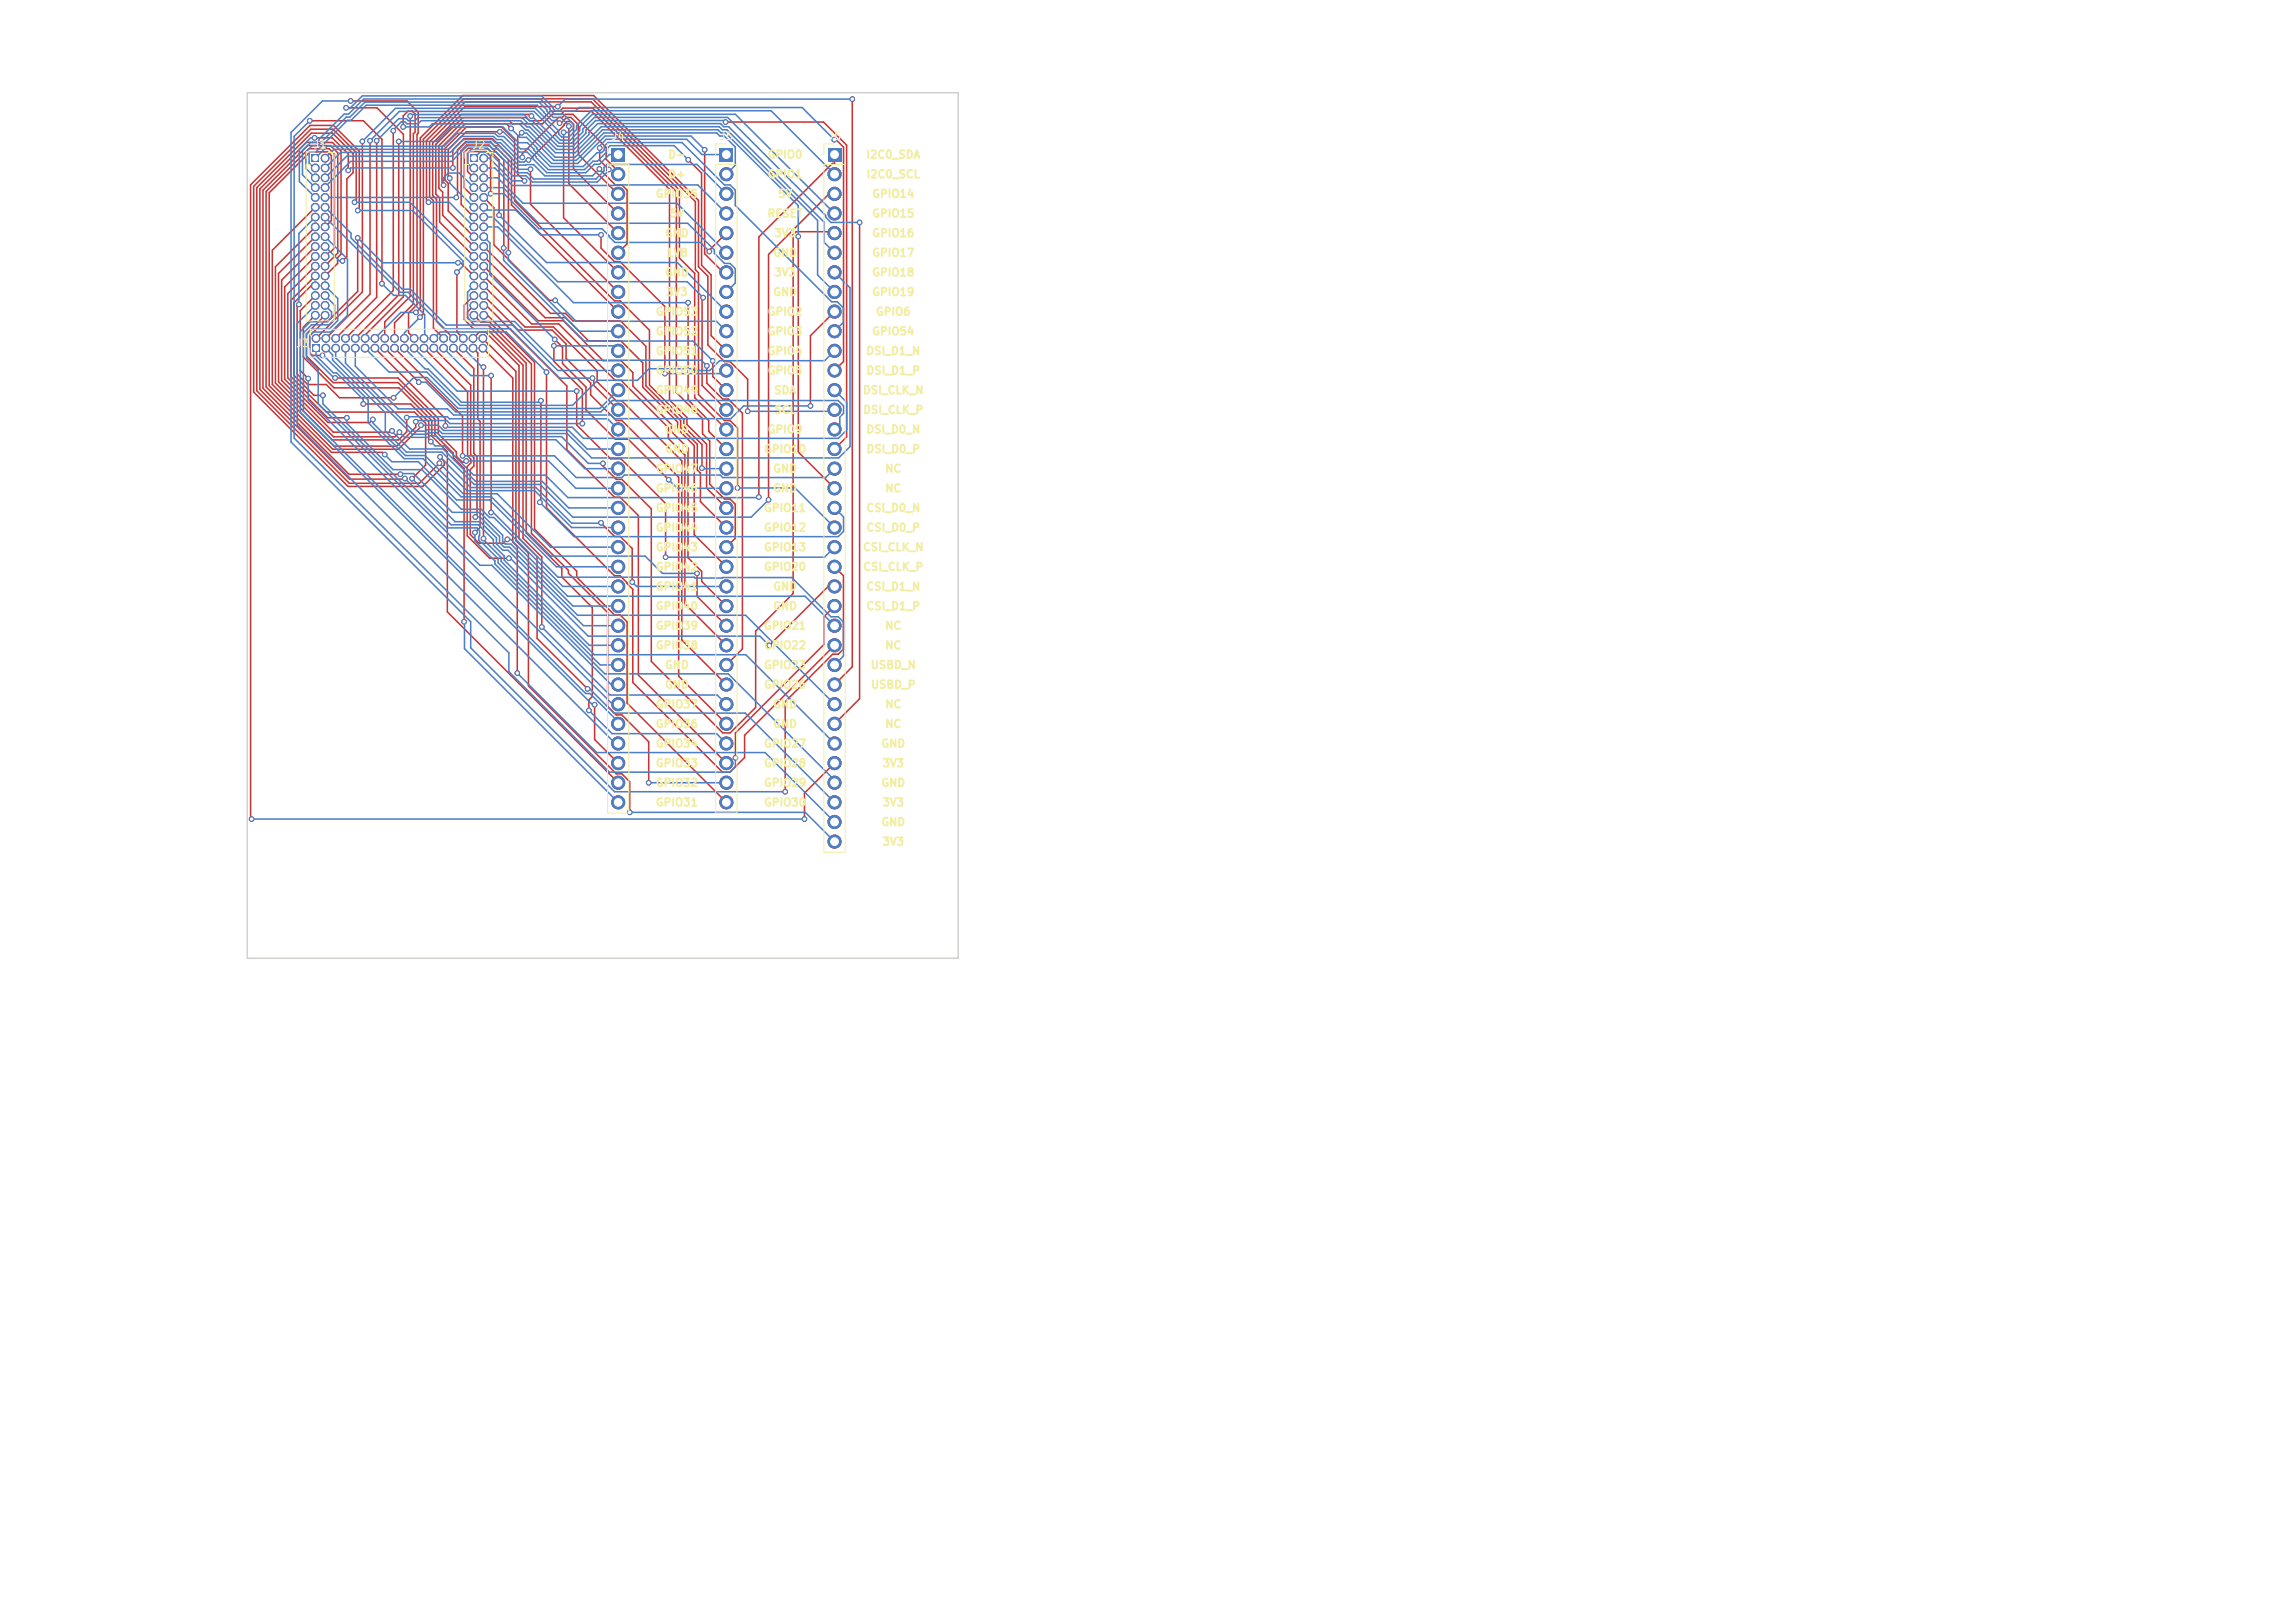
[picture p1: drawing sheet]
<svg xmlns="http://www.w3.org/2000/svg" width="297mm" height="210mm" viewBox="0 0 297 210" stroke-linecap="round" stroke-linejoin="round" font-family="sans-serif">
<defs><g id="words">
<g font-size="1" fill="#f2eda1">
<text x="40.5" y="19.5">J1</text>
<text x="61" y="19.5">J2</text>
<text x="79" y="18.4">J4</text>
<text x="86.4" y="20.8">D-</text>
<text x="86.4" y="23.3">D+</text>
<text x="93" y="18.4">J5</text>
<text x="99.3" y="20.8">GPIO0</text>
<text x="99.3" y="23.3">GPIO1</text>
<text x="107" y="18.4">J6</text>
<text x="112" y="20.8">I2C0_SDA</text>
<text x="112" y="23.3">I2C0_SCL</text>
<text x="84.8" y="25.8">GPIO35</text>
<text x="86.6" y="28.4">5V</text>
<text x="99.2" y="28.4">RESET</text>
<text x="100.6" y="25.8">5V</text>
<text x="112.8" y="25.8">GPIO14</text>
<text x="112.8" y="28.4">GPIO15</text>
<text x="86" y="30.9">GND</text>
<text x="86" y="36">GND</text>
<text x="86.1" y="33.5">1V8</text>
<text x="100" y="33.5">GND</text>
<text x="100.1" y="30.9">3V3</text>
<text x="100.1" y="36">3V3</text>
<text x="112.8" y="30.9">GPIO16</text>
<text x="112.8" y="33.5">GPIO17</text>
<text x="112.8" y="36">GPIO18</text>
<text x="84.8" y="41.1">GPIO53</text>
<text x="86.1" y="38.5">3V3</text>
<text x="99.3" y="41.1">GPIO2</text>
<text x="100" y="38.5">GND</text>
<text x="112.8" y="38.5">GPIO19</text>
<text x="113.3" y="41.1">GPIO6</text>
<text x="38.2" y="45.2">J3</text>
<text x="84.8" y="43.6">GPIO52</text>
<text x="84.8" y="46.2">GPIO51</text>
<text x="99.3" y="43.6">GPIO3</text>
<text x="99.3" y="46.2">GPIO4</text>
<text x="112" y="46.2">DSI_D1_N</text>
<text x="112.8" y="43.6">GPIO54</text>
<text x="84.8" y="48.7">GPIO50</text>
<text x="84.8" y="51.2">GPIO49</text>
<text x="84.8" y="53.8">GPIO48</text>
<text x="99.3" y="48.7">GPIO5</text>
<text x="100.1" y="51.2">SDA</text>
<text x="100.1" y="53.8">SCL</text>
<text x="111.6" y="51.2">DSI_CLK_N</text>
<text x="111.6" y="53.8">DSI_CLK_P</text>
<text x="112" y="48.7">DSI_D1_P</text>
<text x="86" y="56.3">GND</text>
<text x="86" y="58.9">GND</text>
<text x="98.8" y="58.9">GPIO10</text>
<text x="99.3" y="56.3">GPIO9</text>
<text x="112" y="56.3">DSI_D0_N</text>
<text x="112" y="58.9">DSI_D0_P</text>
<text x="84.8" y="61.4">GPIO47</text>
<text x="84.8" y="63.9">GPIO46</text>
<text x="100" y="61.4">GND</text>
<text x="100" y="63.9">GND</text>
<text x="114.5" y="61.4">NC</text>
<text x="114.5" y="63.9">NC</text>
<text x="84.8" y="66.5">GPIO45</text>
<text x="84.8" y="69">GPIO44</text>
<text x="84.8" y="71.6">GPIO43</text>
<text x="98.8" y="66.5">GPIO11</text>
<text x="98.8" y="69">GPIO12</text>
<text x="98.8" y="71.6">GPIO13</text>
<text x="111.6" y="71.6">CSI_CLK_N</text>
<text x="112" y="66.5">CSI_D0_N</text>
<text x="112" y="69">CSI_D0_P</text>
<text x="84.8" y="74.1">GPIO42</text>
<text x="84.8" y="76.6">GPIO41</text>
<text x="98.8" y="74.1">GPIO20</text>
<text x="100" y="76.6">GND</text>
<text x="111.6" y="74.1">CSI_CLK_P</text>
<text x="112" y="76.6">CSI_D1_N</text>
<text x="84.8" y="79.2">GPIO40</text>
<text x="84.8" y="81.7">GPIO39</text>
<text x="98.8" y="81.7">GPIO21</text>
<text x="100" y="79.2">GND</text>
<text x="112" y="79.2">CSI_D1_P</text>
<text x="114.5" y="81.7">NC</text>
<text x="84.8" y="84.3">GPIO38</text>
<text x="86" y="86.8">GND</text>
<text x="86" y="89.3">GND</text>
<text x="98.8" y="84.3">GPIO22</text>
<text x="98.8" y="86.8">GPIO23</text>
<text x="98.8" y="89.3">GPIO26</text>
<text x="112.6" y="86.8">USBD_N</text>
<text x="112.6" y="89.3">USBD_P</text>
<text x="114.5" y="84.3">NC</text>
<text x="84.8" y="91.9">GPIO37</text>
<text x="84.8" y="94.4">GPIO36</text>
<text x="100" y="91.9">GND</text>
<text x="100" y="94.4">GND</text>
<text x="114.5" y="91.9">NC</text>
<text x="114.5" y="94.4">NC</text>
<text x="84.8" y="97">GPIO34</text>
<text x="84.8" y="99.5">GPIO33</text>
<text x="98.8" y="97">GPIO27</text>
<text x="98.8" y="99.5">GPIO28</text>
<text x="114" y="97">GND</text>
<text x="114.1" y="99.5">3V3</text>
<text x="84.8" y="102">GPIO32</text>
<text x="84.8" y="104.6">GPIO31</text>
<text x="98.8" y="102">GPIO29</text>
<text x="98.8" y="104.6">GPIO30</text>
<text x="114" y="102">GND</text>
<text x="114" y="107.1">GND</text>
<text x="114.1" y="104.6">3V3</text>
<text x="114.1" y="109.7">3V3</text>
</g>
</g></defs>
<path d="M60.8 20h1v1h-1z" fill="#c83434"/>
<g fill="#c83434" stroke="#c83434" stroke-width=".13">
<circle cx="62.6" cy="20.5" r=".5"/>
<circle cx="61.3" cy="21.7" r=".5"/>
<circle cx="62.6" cy="21.7" r=".5"/>
<circle cx="61.3" cy="23" r=".5"/>
<circle cx="62.6" cy="23" r=".5"/>
<circle cx="61.3" cy="24.3" r=".5"/>
<circle cx="62.6" cy="24.3" r=".5"/>
<circle cx="61.3" cy="25.6" r=".5"/>
<circle cx="62.6" cy="25.6" r=".5"/>
<circle cx="61.3" cy="26.8" r=".5"/>
<circle cx="62.6" cy="26.8" r=".5"/>
<circle cx="61.3" cy="28.1" r=".5"/>
<circle cx="62.6" cy="28.1" r=".5"/>
<circle cx="61.3" cy="29.4" r=".5"/>
<circle cx="62.6" cy="29.4" r=".5"/>
<circle cx="61.3" cy="30.6" r=".5"/>
<circle cx="62.6" cy="30.6" r=".5"/>
<circle cx="61.3" cy="31.9" r=".5"/>
<circle cx="62.6" cy="31.9" r=".5"/>
<circle cx="61.3" cy="33.2" r=".5"/>
<circle cx="62.6" cy="33.2" r=".5"/>
<circle cx="61.3" cy="34.4" r=".5"/>
<circle cx="62.6" cy="34.4" r=".5"/>
<circle cx="61.3" cy="35.7" r=".5"/>
<circle cx="62.6" cy="35.7" r=".5"/>
<circle cx="61.3" cy="37" r=".5"/>
<circle cx="62.6" cy="37" r=".5"/>
<circle cx="61.3" cy="38.3" r=".5"/>
<circle cx="62.6" cy="38.3" r=".5"/>
<circle cx="61.3" cy="39.5" r=".5"/>
<circle cx="62.6" cy="39.5" r=".5"/>
<circle cx="61.3" cy="40.8" r=".5"/>
<circle cx="62.6" cy="40.8" r=".5"/>
</g>
<path d="M40.4 44.6h1v1h-1z" fill="#c83434"/>
<g fill="#c83434" stroke="#c83434" stroke-width=".13">
<circle cx="40.9" cy="43.8" r=".5"/>
<circle cx="42.2" cy="45.1" r=".5"/>
<circle cx="42.2" cy="43.8" r=".5"/>
<circle cx="43.4" cy="45.1" r=".5"/>
<circle cx="43.4" cy="43.8" r=".5"/>
<circle cx="44.7" cy="45.1" r=".5"/>
<circle cx="44.7" cy="43.8" r=".5"/>
<circle cx="46" cy="45.1" r=".5"/>
<circle cx="46" cy="43.8" r=".5"/>
<circle cx="47.2" cy="45.1" r=".5"/>
<circle cx="47.2" cy="43.8" r=".5"/>
<circle cx="48.5" cy="45.1" r=".5"/>
<circle cx="48.5" cy="43.8" r=".5"/>
<circle cx="49.8" cy="45.1" r=".5"/>
<circle cx="49.8" cy="43.8" r=".5"/>
<circle cx="51.1" cy="45.1" r=".5"/>
<circle cx="51.1" cy="43.8" r=".5"/>
<circle cx="52.3" cy="45.1" r=".5"/>
<circle cx="52.3" cy="43.8" r=".5"/>
<circle cx="53.6" cy="45.1" r=".5"/>
<circle cx="53.6" cy="43.8" r=".5"/>
<circle cx="54.9" cy="45.1" r=".5"/>
<circle cx="54.9" cy="43.8" r=".5"/>
<circle cx="56.1" cy="45.1" r=".5"/>
<circle cx="56.1" cy="43.8" r=".5"/>
<circle cx="57.4" cy="45.1" r=".5"/>
<circle cx="57.4" cy="43.8" r=".5"/>
<circle cx="58.7" cy="45.1" r=".5"/>
<circle cx="58.7" cy="43.8" r=".5"/>
<circle cx="59.9" cy="45.1" r=".5"/>
<circle cx="59.9" cy="43.8" r=".5"/>
<circle cx="61.2" cy="45.1" r=".5"/>
<circle cx="61.2" cy="43.8" r=".5"/>
<circle cx="62.5" cy="45.1" r=".5"/>
<circle cx="62.5" cy="43.8" r=".5"/>
</g>
<path d="M107.1 19.2h1.8v1.7h-1.8z" fill="#c83434"/>
<g fill="#c83434" stroke="#c83434" stroke-width=".13">
<circle cx="108" cy="22.5" r=".85"/>
<circle cx="108" cy="25.1" r=".85"/>
<circle cx="108" cy="27.6" r=".85"/>
<circle cx="108" cy="30.2" r=".85"/>
<circle cx="108" cy="32.7" r=".85"/>
<circle cx="108" cy="35.2" r=".85"/>
<circle cx="108" cy="37.8" r=".85"/>
<circle cx="108" cy="40.3" r=".85"/>
<circle cx="108" cy="42.9" r=".85"/>
<circle cx="108" cy="45.4" r=".85"/>
<circle cx="108" cy="47.9" r=".85"/>
<circle cx="108" cy="50.5" r=".85"/>
<circle cx="108" cy="53" r=".85"/>
<circle cx="108" cy="55.6" r=".85"/>
<circle cx="108" cy="58.1" r=".85"/>
<circle cx="108" cy="60.6" r=".85"/>
<circle cx="108" cy="63.2" r=".85"/>
<circle cx="108" cy="65.7" r=".85"/>
<circle cx="108" cy="68.3" r=".85"/>
<circle cx="108" cy="70.8" r=".85"/>
<circle cx="108" cy="73.3" r=".85"/>
<circle cx="108" cy="75.9" r=".85"/>
<circle cx="108" cy="78.4" r=".85"/>
<circle cx="108" cy="81" r=".85"/>
<circle cx="108" cy="83.5" r=".85"/>
<circle cx="108" cy="86" r=".85"/>
<circle cx="108" cy="88.6" r=".85"/>
<circle cx="108" cy="91.1" r=".85"/>
<circle cx="108" cy="93.7" r=".85"/>
<circle cx="108" cy="96.2" r=".85"/>
<circle cx="108" cy="98.7" r=".85"/>
<circle cx="108" cy="101.3" r=".85"/>
<circle cx="108" cy="103.8" r=".85"/>
<circle cx="108" cy="106.4" r=".85"/>
<circle cx="108" cy="108.9" r=".85"/>
</g>
<path d="M79.2 19.2h1.6v1.7h-1.6z" fill="#c83434"/>
<g fill="#c83434" stroke="#c83434" stroke-width=".13">
<circle cx="80" cy="22.5" r=".85"/>
<circle cx="80" cy="25.1" r=".85"/>
<circle cx="80" cy="27.6" r=".85"/>
<circle cx="80" cy="30.2" r=".85"/>
<circle cx="80" cy="32.7" r=".85"/>
<circle cx="80" cy="35.2" r=".85"/>
<circle cx="80" cy="37.8" r=".85"/>
<circle cx="80" cy="40.3" r=".85"/>
<circle cx="80" cy="42.9" r=".85"/>
<circle cx="80" cy="45.4" r=".85"/>
<circle cx="80" cy="47.9" r=".85"/>
<circle cx="80" cy="50.5" r=".85"/>
<circle cx="80" cy="53" r=".85"/>
<circle cx="80" cy="55.6" r=".85"/>
<circle cx="80" cy="58.1" r=".85"/>
<circle cx="80" cy="60.6" r=".85"/>
<circle cx="80" cy="63.2" r=".85"/>
<circle cx="80" cy="65.7" r=".85"/>
<circle cx="80" cy="68.3" r=".85"/>
<circle cx="80" cy="70.8" r=".85"/>
<circle cx="80" cy="73.3" r=".85"/>
<circle cx="80" cy="75.9" r=".85"/>
<circle cx="80" cy="78.4" r=".85"/>
<circle cx="80" cy="81" r=".85"/>
<circle cx="80" cy="83.5" r=".85"/>
<circle cx="80" cy="86" r=".85"/>
<circle cx="80" cy="88.6" r=".85"/>
<circle cx="80" cy="91.1" r=".85"/>
<circle cx="80" cy="93.7" r=".85"/>
<circle cx="80" cy="96.2" r=".85"/>
<circle cx="80" cy="98.7" r=".85"/>
<circle cx="80" cy="101.3" r=".85"/>
<circle cx="80" cy="103.8" r=".85"/>
</g>
<path d="M93.1 19.2h1.7v1.7h-1.7z" fill="#c83434"/>
<g fill="#c83434" stroke="#c83434" stroke-width=".13">
<circle cx="94" cy="22.5" r=".85"/>
<circle cx="94" cy="25.1" r=".85"/>
<circle cx="94" cy="27.6" r=".85"/>
<circle cx="94" cy="30.2" r=".85"/>
<circle cx="94" cy="32.7" r=".85"/>
<circle cx="94" cy="35.2" r=".85"/>
<circle cx="94" cy="37.8" r=".85"/>
<circle cx="94" cy="40.3" r=".85"/>
<circle cx="94" cy="42.9" r=".85"/>
<circle cx="94" cy="45.4" r=".85"/>
<circle cx="94" cy="47.9" r=".85"/>
<circle cx="94" cy="50.5" r=".85"/>
<circle cx="94" cy="53" r=".85"/>
<circle cx="94" cy="55.6" r=".85"/>
<circle cx="94" cy="58.1" r=".85"/>
<circle cx="94" cy="60.6" r=".85"/>
<circle cx="94" cy="63.2" r=".85"/>
<circle cx="94" cy="65.7" r=".85"/>
<circle cx="94" cy="68.3" r=".85"/>
<circle cx="94" cy="70.8" r=".85"/>
<circle cx="94" cy="73.3" r=".85"/>
<circle cx="94" cy="75.9" r=".85"/>
<circle cx="94" cy="78.4" r=".85"/>
<circle cx="94" cy="81" r=".85"/>
<circle cx="94" cy="83.5" r=".85"/>
<circle cx="94" cy="86" r=".85"/>
<circle cx="94" cy="88.6" r=".85"/>
<circle cx="94" cy="91.1" r=".85"/>
<circle cx="94" cy="93.7" r=".85"/>
<circle cx="94" cy="96.2" r=".85"/>
<circle cx="94" cy="98.7" r=".85"/>
<circle cx="94" cy="101.3" r=".85"/>
<circle cx="94" cy="103.8" r=".85"/>
</g>
<path d="M40.3 20h1v1h-1z" fill="#c83434"/>
<g fill="#c83434" stroke="#c83434" stroke-width=".13">
<circle cx="42.1" cy="20.5" r=".5"/>
<circle cx="40.8" cy="21.7" r=".5"/>
<circle cx="42.1" cy="21.7" r=".5"/>
<circle cx="40.8" cy="23" r=".5"/>
<circle cx="42.1" cy="23" r=".5"/>
<circle cx="40.8" cy="24.3" r=".5"/>
<circle cx="42.1" cy="24.3" r=".5"/>
<circle cx="40.8" cy="25.6" r=".5"/>
<circle cx="42.1" cy="25.6" r=".5"/>
<circle cx="40.8" cy="26.8" r=".5"/>
<circle cx="42.1" cy="26.8" r=".5"/>
<circle cx="40.8" cy="28.1" r=".5"/>
<circle cx="42.1" cy="28.1" r=".5"/>
<circle cx="40.8" cy="29.4" r=".5"/>
<circle cx="42.1" cy="29.4" r=".5"/>
<circle cx="40.8" cy="30.6" r=".5"/>
<circle cx="42.1" cy="30.6" r=".5"/>
<circle cx="40.8" cy="31.9" r=".5"/>
<circle cx="42.1" cy="31.9" r=".5"/>
<circle cx="40.8" cy="33.2" r=".5"/>
<circle cx="42.1" cy="33.2" r=".5"/>
<circle cx="40.8" cy="34.4" r=".5"/>
<circle cx="42.1" cy="34.4" r=".5"/>
<circle cx="40.8" cy="35.7" r=".5"/>
<circle cx="42.1" cy="35.7" r=".5"/>
<circle cx="40.8" cy="37" r=".5"/>
<circle cx="42.1" cy="37" r=".5"/>
<circle cx="40.8" cy="38.3" r=".5"/>
<circle cx="42.1" cy="38.3" r=".5"/>
<circle cx="40.8" cy="39.5" r=".5"/>
<circle cx="42.1" cy="39.5" r=".5"/>
<circle cx="40.8" cy="40.8" r=".5"/>
<circle cx="42.1" cy="40.8" r=".5"/>
<circle cx="77.6" cy="19.1" r=".3"/>
<circle cx="78.8" cy="21.9" r=".3"/>
<circle cx="67.9" cy="23.4" r=".3"/>
<circle cx="67.5" cy="17.2" r=".3"/>
<circle cx="63.5" cy="25.1" r=".3"/>
<circle cx="91.8" cy="32.5" r=".3"/>
<circle cx="57.4" cy="24" r=".3"/>
<circle cx="91.2" cy="19.4" r=".3"/>
<circle cx="66.1" cy="16.6" r=".3"/>
<circle cx="64.6" cy="27.8" r=".3"/>
<circle cx="71.8" cy="38.9" r=".3"/>
<circle cx="58.2" cy="23.1" r=".3"/>
<circle cx="89.1" cy="20.7" r=".3"/>
<circle cx="64.7" cy="17.1" r=".3"/>
<circle cx="86" cy="48.3" r=".3"/>
<circle cx="77.8" cy="30.4" r=".3"/>
<circle cx="65.2" cy="32.1" r=".3"/>
<circle cx="92.2" cy="46.7" r=".3"/>
<circle cx="91" cy="38.5" r=".3"/>
<circle cx="55.5" cy="26.2" r=".3"/>
<circle cx="89" cy="39.2" r=".3"/>
<circle cx="90.8" cy="60.6" r=".3"/>
<circle cx="71.8" cy="43.9" r=".3"/>
<circle cx="86.5" cy="62.1" r=".3"/>
<circle cx="77.8" cy="67.6" r=".3"/>
<circle cx="81.8" cy="75.3" r=".3"/>
<circle cx="45.9" cy="26.2" r=".3"/>
<circle cx="56.9" cy="59.1" r=".3"/>
<circle cx="90.2" cy="74.2" r=".3"/>
<circle cx="46.3" cy="30.8" r=".3"/>
<circle cx="41.7" cy="46" r=".3"/>
<circle cx="59.3" cy="34" r=".3"/>
<circle cx="91.5" cy="47.3" r=".3"/>
<circle cx="70.1" cy="81.1" r=".3"/>
<circle cx="76.2" cy="91.9" r=".3"/>
<circle cx="83.9" cy="101.3" r=".3"/>
<circle cx="55.7" cy="57.1" r=".3"/>
<circle cx="47" cy="52.3" r=".3"/>
<circle cx="98.2" cy="64.3" r=".3"/>
<circle cx="46.9" cy="18.3" r=".3"/>
<circle cx="99.5" cy="64.7" r=".3"/>
<circle cx="47.9" cy="18.2" r=".3"/>
<circle cx="78" cy="60" r=".3"/>
<circle cx="48.7" cy="18.2" r=".3"/>
<circle cx="50.9" cy="16.9" r=".3"/>
<circle cx="104.9" cy="52.5" r=".3"/>
<circle cx="51.6" cy="18.3" r=".3"/>
<circle cx="44.8" cy="14" r=".3"/>
<circle cx="108" cy="18.1" r=".3"/>
<circle cx="57.6" cy="55.1" r=".3"/>
<circle cx="53.8" cy="40.4" r=".3"/>
<circle cx="96.8" cy="53.2" r=".3"/>
<circle cx="54.2" cy="49.5" r=".3"/>
<circle cx="93.9" cy="15.8" r=".3"/>
<circle cx="53.1" cy="15" r=".3"/>
<circle cx="59.9" cy="59" r=".3"/>
<circle cx="52.2" cy="16.4" r=".3"/>
<circle cx="103.3" cy="30.6" r=".3"/>
<circle cx="69.9" cy="65" r=".3"/>
<circle cx="70" cy="51.9" r=".3"/>
<circle cx="54.4" cy="41" r=".3"/>
<circle cx="95.4" cy="63.1" r=".3"/>
<circle cx="74.6" cy="50.6" r=".3"/>
<circle cx="86.1" cy="72.1" r=".3"/>
<circle cx="101.6" cy="102.4" r=".3"/>
<circle cx="45.4" cy="13.1" r=".3"/>
<circle cx="99.5" cy="83.5" r=".3"/>
<circle cx="65.9" cy="72.2" r=".3"/>
<circle cx="95.2" cy="98.1" r=".3"/>
<circle cx="49.4" cy="36.7" r=".3"/>
<circle cx="40.1" cy="15.6" r=".3"/>
<circle cx="65.7" cy="69.8" r=".3"/>
<circle cx="70.7" cy="48.2" r=".3"/>
<circle cx="63.6" cy="66.3" r=".3"/>
<circle cx="63.6" cy="48.6" r=".3"/>
<circle cx="110.3" cy="12.8" r=".3"/>
<circle cx="72.2" cy="13.8" r=".3"/>
<circle cx="61.5" cy="66.9" r=".3"/>
<circle cx="111.2" cy="28.8" r=".3"/>
<circle cx="68.8" cy="15" r=".3"/>
<circle cx="62.6" cy="69.7" r=".3"/>
<circle cx="62.6" cy="47.5" r=".3"/>
<circle cx="46.3" cy="27.2" r=".3"/>
<circle cx="104.1" cy="106" r=".3"/>
<circle cx="32.6" cy="106" r=".3"/>
<circle cx="59.1" cy="35.2" r=".3"/>
<circle cx="61.5" cy="68.9" r=".3"/>
<circle cx="76" cy="89.1" r=".3"/>
<circle cx="66.9" cy="87.1" r=".3"/>
<circle cx="81.5" cy="105.1" r=".3"/>
<circle cx="67.6" cy="20.4" r=".3"/>
<circle cx="72.4" cy="15.9" r=".3"/>
<circle cx="68.4" cy="20.7" r=".3"/>
<circle cx="73.6" cy="16.3" r=".3"/>
<circle cx="77.6" cy="21.9" r=".3"/>
<circle cx="72.9" cy="17.1" r=".3"/>
<circle cx="68.7" cy="21.9" r=".3"/>
<circle cx="45.1" cy="22" r=".3"/>
<circle cx="58.6" cy="21.7" r=".3"/>
<circle cx="40.7" cy="17.8" r=".3"/>
<circle cx="65.8" cy="32.7" r=".3"/>
<circle cx="59.1" cy="25.6" r=".3"/>
<circle cx="71.7" cy="44.7" r=".3"/>
<circle cx="53.8" cy="54.6" r=".3"/>
<circle cx="75.4" cy="54.8" r=".3"/>
<circle cx="50.9" cy="51.5" r=".3"/>
<circle cx="38.7" cy="39.4" r=".3"/>
<circle cx="76.7" cy="48.9" r=".3"/>
<circle cx="52.6" cy="54" r=".3"/>
<circle cx="54.5" cy="55" r=".3"/>
<circle cx="51.7" cy="55.9" r=".3"/>
<circle cx="43.4" cy="48.9" r=".3"/>
<circle cx="60.3" cy="59.7" r=".3"/>
<circle cx="50.7" cy="55.8" r=".3"/>
<circle cx="56.9" cy="59.9" r=".3"/>
<circle cx="44.3" cy="33.8" r=".3"/>
<circle cx="48.2" cy="54.3" r=".3"/>
<circle cx="49.8" cy="58.8" r=".3"/>
<circle cx="44.9" cy="54.1" r=".3"/>
<circle cx="51.8" cy="61.4" r=".3"/>
<circle cx="53.3" cy="61.9" r=".3"/>
<circle cx="52.4" cy="61.9" r=".3"/>
<circle cx="41.8" cy="51.2" r=".3"/>
<circle cx="39.9" cy="49" r=".3"/>
<circle cx="76.9" cy="91.2" r=".3"/>
<circle cx="60.1" cy="80.5" r=".3"/>
</g>
<g fill="none" stroke="#c83434" stroke-width=".2">
<path d="M40.1 15.6h6.9l2.4 2.4v18.7M40.3 18.8h.1M40.7 17.8h2.3l2.1 2.1v2.1M44.8 14h4l3.4 3.4v21l-5 5v.4M45.4 13.1h7.3l1.4 1.4v2.8l-.1 .1v22l-1.1 1.1v2.6l.7 .7M46.9 18.3v19.5l-6 6M47.9 18.2v19.9l-5.7 5.7M48.7 18.2v20.3l-5.3 5.3M50.9 16.9v20.7l-6.2 6.2M51.6 18.3v19.9l-5.6 5.6M52.2 16.4v-1.4l.6-.6h.6l.3 .4v2.3l-.2 .2v22l-2.4 2.5v2M53.1 15v23.4l-3.3 3.3v2.1"/>
<path d="M64.7 17.1h-4.4l-2.3 2.3v3.5l.2 .2M66.1 16.6l-.6-.6h-5.3l-3 3v4.8l.2 .2M67.5 17.2l-.5 .5v4.8l.9 .9M68.8 15l-.2-.2h-8.9l-3.7 3.7v6.8l.5 .5v15.8l2.2 2.2M72.2 13.8h-12l-4.6 4.5v7.2l.5 .5v16.5l1.3 1.3M72.4 15.9h.2l.7-.7h.6l.9 .9v3.9l5.2 5.1M72.9 17.1v11.1l7.1 7M73.6 16.3v7.5l6.4 6.4M77.6 19.1v1.6l1.2 1.2M91.2 19.4v13.4l2.4 2.4h.4M93.9 15.8h12.7l3 3v37.7l-1.6 1.6M108 18.1h.2l1 .9v27.8l-1.2 1.1"/>
<path d="M110.3 12.8v73.5l-2.3 2.3M38.7 39.4l-.2 .2v8.8l1.3 1.4h2.4l1.7 1.7h7M40.8 26.8l-5.6 5.6v17.3l8 8h8.2l2.4-2.4v-.7M40.8 29.4l-5.2 5.1v15.1l7.4 7.3h8.6l1-1v-1.9M40.8 30.6l-4.8 4.8v14l7.2 7.1h7.9l.6-.6M40.8 31.9l-4.4 4.4v12.9l6.7 6.7h7.5l.1-.1M40.8 33.2l-4 3.9v12l5.6 5.6h5.5l.3-.4M40.8 34.4l-3.6 3.6v10.9l5.2 5.2h2.5M40.8 35.7l-3.2 3.2v9.8l4.6 4.6h11.4l1.5 1.5v5.4l-1.8 1.7M40.8 37h-.6l-2.1 2.2v9.4l2.5 2.6h1.2M40.8 38.3l-1.9 1.9v7.8l1 1M42.1 29.4l.8-.8v-8.5l-.5-.4h-2.3l-5.3 5.2v25l8.3 8.2h8.5l2.9-2.9v-.2"/>
<path d="M42.1 34.4l1.6-1.7v-12.9l-.9-1h-3l-5.8 5.8v25.6l11.2 11.2h6.6M42.5 32.8l-.4 .4M42.8 32.6l.5-.5v-12.2l-.7-.7h-2.6l-5.6 5.6v25.3l8.5 8.4h6.6l.3 .3M43.7 34.1l-1.6 1.6M43.7 34.1h.1M43.7 34.1v-.8l.4-.4v-13.3l-1.1-1.2h-3.3l-6.1 6v26l11.6 11.6h7.1l.1-.1M44.3 33.8l.6-.6v-10.1l.8-.8v-2.4l-2.7-2.7h-2.7l-7.1 7.1v26.3l12 11.9h9.1l2.6-2.6M45.9 26.2l.2-.2v-6.3l-3-3h-2.9l-7.4 7.4v26.6l12.2 12.2h9.7l2.8-2.7v-.5l-.6-.6M46.3 30.8v6.9l-3.9 3.9h-.4l-1.9 1.8v2.3l.3 .3h1.3M46.3 27.2l.2-.2v-7.4l-3.3-3.4h-3.1l-7.7 7.7v81.9l.2 .2M55.5 26.2l-.3-.3v-7.7l5-5h16.3l11.4 11.4v8.8l2 2v16.1l4.1 4.1M58.6 21.7v-2.3l1.4-1.5h3.7l2.5 2.5v6.1l13.8 13.8"/>
<path d="M59.1 25.6l.1-.2v-6l1-1h3.3l2.3 2.3v12M59.1 35.2v7.8l.8 .8M59.3 34h.3l1.7 1.7M59.3 34h.1M61.3 23l-.8-.8v-2.3l.3-.3h2.1l.6 .6v4.9M61.3 39.5l-.8 .8v.9l.9 .9h1.8l4.9 4.9v22l4.6 4.6v1.1l4 3.9v11.5l-.5 .5v1.3M61.3 31.9l-4-4v-3l-.5-.5v-5.6l3.2-3.2h5.9l.4 .4h3.9l1.2-1.2h1.2l.4-.4h3.5l10.1 10.1v27.3l2.3 2.2v.9l2.5 2.6v5.7l2.6 2.5M61.3 25.6l-1.2-1.3v-4.6l.5-.5h2.5l1.5 1.5v7.1M61.3 38.3l-1.2 1.2v1.9l1.2 1.1h1.7l4.7 4.7v22.4l2.4 2.5v9M61.3 30.6l-3.3-3.3v-3.6l-.4-.4v-4.1l2.8-2.8h4.5l1.7 1.7v7.9l12.9 12.9h.8l3.7 3.8v7.1l4.5 4.5v.9l2.3 2.3v3.1M61.3 28.1l-1.6-1.7v-6.9l.7-.7h2.9l1.9 1.9v11.4M61.3 33.2l-4.4-4.5v-3.1l-.5-.5v-6.4l3.5-3.5h8.2l.4 .4h1.5l1.2-1.2h1.2l.4-.4h3.9l10.8 10.8v26l3.4 3.4v1.9l.9 1v5.6l2 1.9h.7l.7 .6v4.4l-1.2 1.2"/>
<path d="M62.6 25.6l1.3 1.3v4.8l7.2 7.2h.7M62.6 37l5.3 5.3h3.7l5.7 5.7v1.4l2.4 2.5h.8l7.7 7.7v23.2l5.8 5.8M62.6 34.4l7.1 7.1h3.2l5.2 5.2h2.3l1.5 1.5v1.7l5 5v.9l2.1 2.2v14.2l1.8 1.7v1.3l3.2 3.2M62.6 31.9l8.6 8.6h2l.9 1h6.2l3.3 3.3v5.1l4.5 4.5v.9l2.1 2.2v3.3l.4 .4M62.6 33.2l7.9 7.9h2.7l3 3h4.2l2.8 2.8v3.2l4.5 4.5v.9l2.1 2.2v11.5l4.2 4.1M62.6 35.7l6.2 6.2h3.5l7.3 7.3h.8l6.1 6.1v1.4l2.1 2.2v19.2l5.4 5.4M62.6 38.3l4.5 4.4h4.4l1.8 1.8v1.9l3.1 3.1v1.6l3.4 3.3h.7l7.3 7.4v25.7l6.2 6.2M62.6 39.5h.3l10.5 10.4v8.3l6.1 6.1h.7l2.4 2.4v20.6l11.4 11.4M67.6 20.4v-.5l4.7-4.7h.5l.4-.4h1l4.2 4.3v1.5l1.6 1.6v.3M68.4 20.7h.1l4.5-4.5v-.1l.4-.4h.5l.3 .4v5.7l5.8 5.8M68.7 21.9v4.5l11.3 11.4M77.6 21.9l2 2h.9l.7 .7v6.9l-1.2 1.2"/>
<path d="M77.8 30.4v1.7l1.7 1.8h.7l5.8 5.8v8.6M89 39.2v12.5l2.7 2.7v1.4M89.1 20.7l1.7 1.7v11.9l1.2 1.3v7.8l2 2M91 38.5l-.1 .1v11.3l3.1 3.1M94 30.2l-2.2 2.2v.1M103.3 30.6v27.9l4.7 4.7M108 20v1.2h-.3l-9.5 9.5v33.6M108 30.2l-.2-.2h-4.8l-.4 .4v46.4l-4.8 4.9v9.8l-3.3 3.3h-1l-9.2-9.2v-19.8l-3.8-3.8h-.7l-1.8-1.7v-.3M108 25.1h-.7l-7.8 7.8v31.8M111.2 28.8v61.6l-3.2 3.3M40.8 40.8l-1.5 1.5v3.9l3.9 4h8.4l4.3 4.2v2l2 2v20.8l22.1 22.1M42.1 40.8l-2.4 2.4v2.9l3.4 3.4h8.4l4.8 4.8v2l2.4 2.3v.6l1.4 1.4"/>
<path d="M43.4 48.9h8.1l5.2 5.2v2l2.4 2.4v.5l.7 .8h.4l.1-.1M43.4 48.9h.1M47 52.3h6.2l2.3 2.3v2.3l.2 .2M48.5 45.1l9.1 9.1v.9M49.8 45.1l4.4 4.4M51.1 45.1l8.8 8.8v5.1M53.8 40.4l.6-.5v-22l5.5-5.5h16.9l13.6 13.5v8.6l1.2 1.2v8.9l2.2 2.2h.7l2.3 2.3v4.1M54.4 41l.4-.4v-22.6l5.2-5.2h16.7l13.3 13.3v8.8l.4 .4v15.7l3.4 3.4h.7l.9 1v7.7M54.9 45.1l5.6 5.6v8.3l.4 .4v.5l-.4 .5v8.9l2.9 2.9h2.5M56.1 45.1l4.8 4.7v9l.4 .4v1.1l-.4 .5v8.4l1.1 1.1h3.2l.5-.5M58.7 45.1l2.6 2.6v11l.4 .4v7.6l-.2 .2M61.2 45.1l.6 .6v8.5l.3 .3v13.7l-.6 .7"/>
<path d="M61.2 43.8l.8-.8h.8l4.4 4.3v22.4l2.3 2.3v10.6l6.5 6.5M61.3 40.8l.9 .9h1.1l5.5 5.4v21.9l4.8 4.8v.4l5 5.1v12.1l1.1 1.1h.8l3.4 3.5v5.3M62.5 45.1l3.9 3.8v21.2l.5 .6v16.4M62.5 43.8l.6 .7M62.6 47.5v22.2M62.6 40.8h.5l6.1 6.1v21.6l5.4 5.4v.8l4.9 4.9h.8l.9 .9v10.5l12.8 12.8M63.4 44.7l3.4 3.4v21.9l1.6 1.6v17.2l11.4 11.3h.7l1 1v4M63.6 48.6v17.7M70 51.9v13l-.1 .1M70.7 48.2v17.5l8.8 8.8h.7l1.7 1.7v12.1l11.6 11.6h1l1.9-1.9v-2.9l11.6-11.6M71.7 44.7v2l3.7 3.7v4.4M71.8 43.9l1 1v2.1l3 3.1v2.9l3.8 3.8h1.7l5.2 5.3"/>
<path d="M74.6 50.6v4.4l4.4 4.4h1.4l5.7 5.7v7M76.7 48.9l.1 .2v.8l3.2 3.1M91.5 47.3v2.3l2 2h.7l1.9 1.9v30.5l-2.1 2M91.7 55.8h.1M91.7 55.8l2.3 2.3M92.2 46.7v2l1.8 1.8M108 40.3l-3.1 3.1v9.1M60.1 60.6h.1M60.1 60.6v19.9M77.8 67.6l1.7 1.8h.8l1.5 1.6v4.3M90.2 74.2v3l3.8 3.8M90.6 61.2h.1"/>
<path d="M90.6 61.2v3.7l3.4 3.4M108 73.3l1.2 1.2v9.5l-.7 .7h-.7l-6.2 6.1v11.6M108 75.9h-.8l-7.7 7.6M108 78.4l-1.4 1.4v3.6l-11.4 11.4v3.3M76.9 91.2v4.5l3.1 3M108 98.7l-3.9 3.9v3.4"/>
</g>
<path d="M63.1 44.5l.1 .2h.2" fill="none" stroke="#c83434" stroke-width=".13"/>
<path d="M42.8 32.6h-.1l-.2 .2" fill="none" stroke="#c83434" stroke-width=".15"/>
<path d="M60.8 20h1v1h-1z" fill="#4d7fc4"/>
<g fill="#4d7fc4" stroke="#4d7fc4" stroke-width=".13">
<circle cx="62.6" cy="20.5" r=".5"/>
<circle cx="61.3" cy="21.7" r=".5"/>
<circle cx="62.6" cy="21.7" r=".5"/>
<circle cx="61.3" cy="23" r=".5"/>
<circle cx="62.6" cy="23" r=".5"/>
<circle cx="61.3" cy="24.3" r=".5"/>
<circle cx="62.6" cy="24.3" r=".5"/>
<circle cx="61.3" cy="25.6" r=".5"/>
<circle cx="62.6" cy="25.6" r=".5"/>
<circle cx="61.3" cy="26.8" r=".5"/>
<circle cx="62.6" cy="26.8" r=".5"/>
<circle cx="61.3" cy="28.1" r=".5"/>
<circle cx="62.6" cy="28.1" r=".5"/>
<circle cx="61.3" cy="29.4" r=".5"/>
<circle cx="62.6" cy="29.4" r=".5"/>
<circle cx="61.3" cy="30.6" r=".5"/>
<circle cx="62.6" cy="30.6" r=".5"/>
<circle cx="61.3" cy="31.9" r=".5"/>
<circle cx="62.6" cy="31.9" r=".5"/>
<circle cx="61.3" cy="33.2" r=".5"/>
<circle cx="62.6" cy="33.2" r=".5"/>
<circle cx="61.3" cy="34.4" r=".5"/>
<circle cx="62.6" cy="34.4" r=".5"/>
<circle cx="61.3" cy="35.7" r=".5"/>
<circle cx="62.6" cy="35.7" r=".5"/>
<circle cx="61.3" cy="37" r=".5"/>
<circle cx="62.6" cy="37" r=".5"/>
<circle cx="61.3" cy="38.3" r=".5"/>
<circle cx="62.6" cy="38.3" r=".5"/>
<circle cx="61.3" cy="39.5" r=".5"/>
<circle cx="62.6" cy="39.5" r=".5"/>
<circle cx="61.3" cy="40.8" r=".5"/>
<circle cx="62.6" cy="40.8" r=".5"/>
</g>
<path d="M40.4 44.6h1v1h-1z" fill="#4d7fc4"/>
<g fill="#4d7fc4" stroke="#4d7fc4" stroke-width=".13">
<circle cx="40.9" cy="43.8" r=".5"/>
<circle cx="42.2" cy="45.1" r=".5"/>
<circle cx="42.2" cy="43.8" r=".5"/>
<circle cx="43.4" cy="45.1" r=".5"/>
<circle cx="43.4" cy="43.8" r=".5"/>
<circle cx="44.7" cy="45.1" r=".5"/>
<circle cx="44.7" cy="43.8" r=".5"/>
<circle cx="46" cy="45.1" r=".5"/>
<circle cx="46" cy="43.8" r=".5"/>
<circle cx="47.2" cy="45.1" r=".5"/>
<circle cx="47.2" cy="43.8" r=".5"/>
<circle cx="48.5" cy="45.1" r=".5"/>
<circle cx="48.5" cy="43.8" r=".5"/>
<circle cx="49.8" cy="45.1" r=".5"/>
<circle cx="49.8" cy="43.8" r=".5"/>
<circle cx="51.1" cy="45.1" r=".5"/>
<circle cx="51.1" cy="43.8" r=".5"/>
<circle cx="52.3" cy="45.1" r=".5"/>
<circle cx="52.3" cy="43.8" r=".5"/>
<circle cx="53.6" cy="45.1" r=".5"/>
<circle cx="53.6" cy="43.8" r=".5"/>
<circle cx="54.9" cy="45.1" r=".5"/>
<circle cx="54.9" cy="43.8" r=".5"/>
<circle cx="56.1" cy="45.1" r=".5"/>
<circle cx="56.1" cy="43.8" r=".5"/>
<circle cx="57.4" cy="45.1" r=".5"/>
<circle cx="57.4" cy="43.8" r=".5"/>
<circle cx="58.7" cy="45.1" r=".5"/>
<circle cx="58.7" cy="43.8" r=".5"/>
<circle cx="59.9" cy="45.1" r=".5"/>
<circle cx="59.9" cy="43.8" r=".5"/>
<circle cx="61.2" cy="45.1" r=".5"/>
<circle cx="61.2" cy="43.8" r=".5"/>
<circle cx="62.5" cy="45.1" r=".5"/>
<circle cx="62.5" cy="43.8" r=".5"/>
</g>
<path d="M107.1 19.2h1.8v1.7h-1.8z" fill="#4d7fc4"/>
<g fill="#4d7fc4" stroke="#4d7fc4" stroke-width=".13">
<circle cx="108" cy="22.5" r=".85"/>
<circle cx="108" cy="25.1" r=".85"/>
<circle cx="108" cy="27.6" r=".85"/>
<circle cx="108" cy="30.2" r=".85"/>
<circle cx="108" cy="32.7" r=".85"/>
<circle cx="108" cy="35.2" r=".85"/>
<circle cx="108" cy="37.8" r=".85"/>
<circle cx="108" cy="40.3" r=".85"/>
<circle cx="108" cy="42.9" r=".85"/>
<circle cx="108" cy="45.4" r=".85"/>
<circle cx="108" cy="47.9" r=".85"/>
<circle cx="108" cy="50.5" r=".85"/>
<circle cx="108" cy="53" r=".85"/>
<circle cx="108" cy="55.6" r=".85"/>
<circle cx="108" cy="58.1" r=".85"/>
<circle cx="108" cy="60.6" r=".85"/>
<circle cx="108" cy="63.2" r=".85"/>
<circle cx="108" cy="65.7" r=".85"/>
<circle cx="108" cy="68.3" r=".85"/>
<circle cx="108" cy="70.8" r=".85"/>
<circle cx="108" cy="73.3" r=".85"/>
<circle cx="108" cy="75.9" r=".85"/>
<circle cx="108" cy="78.4" r=".85"/>
<circle cx="108" cy="81" r=".85"/>
<circle cx="108" cy="83.5" r=".85"/>
<circle cx="108" cy="86" r=".85"/>
<circle cx="108" cy="88.6" r=".85"/>
<circle cx="108" cy="91.1" r=".85"/>
<circle cx="108" cy="93.7" r=".85"/>
<circle cx="108" cy="96.2" r=".85"/>
<circle cx="108" cy="98.7" r=".85"/>
<circle cx="108" cy="101.3" r=".85"/>
<circle cx="108" cy="103.8" r=".85"/>
<circle cx="108" cy="106.4" r=".85"/>
<circle cx="108" cy="108.9" r=".85"/>
</g>
<path d="M79.2 19.2h1.6v1.7h-1.6z" fill="#4d7fc4"/>
<g fill="#4d7fc4" stroke="#4d7fc4" stroke-width=".13">
<circle cx="80" cy="22.5" r=".85"/>
<circle cx="80" cy="25.1" r=".85"/>
<circle cx="80" cy="27.6" r=".85"/>
<circle cx="80" cy="30.2" r=".85"/>
<circle cx="80" cy="32.7" r=".85"/>
<circle cx="80" cy="35.2" r=".85"/>
<circle cx="80" cy="37.8" r=".85"/>
<circle cx="80" cy="40.3" r=".85"/>
<circle cx="80" cy="42.9" r=".85"/>
<circle cx="80" cy="45.4" r=".85"/>
<circle cx="80" cy="47.9" r=".85"/>
<circle cx="80" cy="50.5" r=".85"/>
<circle cx="80" cy="53" r=".85"/>
<circle cx="80" cy="55.6" r=".85"/>
<circle cx="80" cy="58.1" r=".85"/>
<circle cx="80" cy="60.6" r=".85"/>
<circle cx="80" cy="63.2" r=".85"/>
<circle cx="80" cy="65.7" r=".85"/>
<circle cx="80" cy="68.3" r=".85"/>
<circle cx="80" cy="70.8" r=".85"/>
<circle cx="80" cy="73.3" r=".85"/>
<circle cx="80" cy="75.9" r=".85"/>
<circle cx="80" cy="78.4" r=".85"/>
<circle cx="80" cy="81" r=".85"/>
<circle cx="80" cy="83.5" r=".85"/>
<circle cx="80" cy="86" r=".85"/>
<circle cx="80" cy="88.6" r=".85"/>
<circle cx="80" cy="91.1" r=".85"/>
<circle cx="80" cy="93.7" r=".85"/>
<circle cx="80" cy="96.2" r=".85"/>
<circle cx="80" cy="98.7" r=".85"/>
<circle cx="80" cy="101.3" r=".85"/>
<circle cx="80" cy="103.8" r=".85"/>
</g>
<path d="M93.1 19.2h1.7v1.7h-1.7z" fill="#4d7fc4"/>
<g fill="#4d7fc4" stroke="#4d7fc4" stroke-width=".13">
<circle cx="94" cy="22.5" r=".85"/>
<circle cx="94" cy="25.1" r=".85"/>
<circle cx="94" cy="27.6" r=".85"/>
<circle cx="94" cy="30.2" r=".85"/>
<circle cx="94" cy="32.7" r=".85"/>
<circle cx="94" cy="35.2" r=".85"/>
<circle cx="94" cy="37.8" r=".85"/>
<circle cx="94" cy="40.3" r=".85"/>
<circle cx="94" cy="42.9" r=".85"/>
<circle cx="94" cy="45.4" r=".85"/>
<circle cx="94" cy="47.9" r=".85"/>
<circle cx="94" cy="50.5" r=".85"/>
<circle cx="94" cy="53" r=".85"/>
<circle cx="94" cy="55.6" r=".85"/>
<circle cx="94" cy="58.1" r=".85"/>
<circle cx="94" cy="60.6" r=".85"/>
<circle cx="94" cy="63.2" r=".85"/>
<circle cx="94" cy="65.7" r=".85"/>
<circle cx="94" cy="68.3" r=".85"/>
<circle cx="94" cy="70.8" r=".85"/>
<circle cx="94" cy="73.3" r=".85"/>
<circle cx="94" cy="75.9" r=".85"/>
<circle cx="94" cy="78.4" r=".85"/>
<circle cx="94" cy="81" r=".85"/>
<circle cx="94" cy="83.5" r=".85"/>
<circle cx="94" cy="86" r=".85"/>
<circle cx="94" cy="88.6" r=".85"/>
<circle cx="94" cy="91.1" r=".85"/>
<circle cx="94" cy="93.7" r=".85"/>
<circle cx="94" cy="96.2" r=".85"/>
<circle cx="94" cy="98.7" r=".85"/>
<circle cx="94" cy="101.3" r=".85"/>
<circle cx="94" cy="103.8" r=".85"/>
</g>
<path d="M40.3 20h1v1h-1z" fill="#4d7fc4"/>
<g fill="#4d7fc4" stroke="#4d7fc4" stroke-width=".13">
<circle cx="42.1" cy="20.5" r=".5"/>
<circle cx="40.8" cy="21.7" r=".5"/>
<circle cx="42.1" cy="21.7" r=".5"/>
<circle cx="40.8" cy="23" r=".5"/>
<circle cx="42.1" cy="23" r=".5"/>
<circle cx="40.8" cy="24.3" r=".5"/>
<circle cx="42.1" cy="24.3" r=".5"/>
<circle cx="40.8" cy="25.6" r=".5"/>
<circle cx="42.1" cy="25.6" r=".5"/>
<circle cx="40.8" cy="26.8" r=".5"/>
<circle cx="42.1" cy="26.8" r=".5"/>
<circle cx="40.8" cy="28.1" r=".5"/>
<circle cx="42.1" cy="28.1" r=".5"/>
<circle cx="40.8" cy="29.4" r=".5"/>
<circle cx="42.1" cy="29.4" r=".5"/>
<circle cx="40.8" cy="30.6" r=".5"/>
<circle cx="42.1" cy="30.6" r=".5"/>
<circle cx="40.8" cy="31.9" r=".5"/>
<circle cx="42.1" cy="31.9" r=".5"/>
<circle cx="40.8" cy="33.2" r=".5"/>
<circle cx="42.1" cy="33.2" r=".5"/>
<circle cx="40.8" cy="34.4" r=".5"/>
<circle cx="42.1" cy="34.4" r=".5"/>
<circle cx="40.8" cy="35.7" r=".5"/>
<circle cx="42.1" cy="35.7" r=".5"/>
<circle cx="40.8" cy="37" r=".5"/>
<circle cx="42.1" cy="37" r=".5"/>
<circle cx="40.8" cy="38.3" r=".5"/>
<circle cx="42.1" cy="38.3" r=".5"/>
<circle cx="40.8" cy="39.5" r=".5"/>
<circle cx="42.1" cy="39.5" r=".5"/>
<circle cx="40.8" cy="40.8" r=".5"/>
<circle cx="42.1" cy="40.8" r=".5"/>
<circle cx="77.6" cy="19.1" r=".3"/>
<circle cx="78.8" cy="21.9" r=".3"/>
<circle cx="67.9" cy="23.4" r=".3"/>
<circle cx="67.5" cy="17.2" r=".3"/>
<circle cx="63.5" cy="25.1" r=".3"/>
<circle cx="91.8" cy="32.5" r=".3"/>
<circle cx="57.4" cy="24" r=".3"/>
<circle cx="91.2" cy="19.4" r=".3"/>
<circle cx="66.1" cy="16.6" r=".3"/>
<circle cx="64.6" cy="27.8" r=".3"/>
<circle cx="71.8" cy="38.9" r=".3"/>
<circle cx="58.2" cy="23.1" r=".3"/>
<circle cx="89.1" cy="20.7" r=".3"/>
<circle cx="64.7" cy="17.1" r=".3"/>
<circle cx="86" cy="48.3" r=".3"/>
<circle cx="77.8" cy="30.4" r=".3"/>
<circle cx="65.2" cy="32.1" r=".3"/>
<circle cx="92.2" cy="46.7" r=".3"/>
<circle cx="91" cy="38.5" r=".3"/>
<circle cx="55.5" cy="26.2" r=".3"/>
<circle cx="89" cy="39.2" r=".3"/>
<circle cx="90.8" cy="60.6" r=".3"/>
<circle cx="71.8" cy="43.9" r=".3"/>
<circle cx="86.5" cy="62.1" r=".3"/>
<circle cx="77.8" cy="67.6" r=".3"/>
<circle cx="81.8" cy="75.3" r=".3"/>
<circle cx="45.9" cy="26.2" r=".3"/>
<circle cx="56.9" cy="59.1" r=".3"/>
<circle cx="90.2" cy="74.2" r=".3"/>
<circle cx="46.3" cy="30.8" r=".3"/>
<circle cx="41.7" cy="46" r=".3"/>
<circle cx="59.3" cy="34" r=".3"/>
<circle cx="91.5" cy="47.3" r=".3"/>
<circle cx="70.1" cy="81.1" r=".3"/>
<circle cx="76.2" cy="91.9" r=".3"/>
<circle cx="83.9" cy="101.3" r=".3"/>
<circle cx="55.7" cy="57.1" r=".3"/>
<circle cx="47" cy="52.3" r=".3"/>
<circle cx="98.2" cy="64.3" r=".3"/>
<circle cx="46.9" cy="18.3" r=".3"/>
<circle cx="99.5" cy="64.7" r=".3"/>
<circle cx="47.9" cy="18.2" r=".3"/>
<circle cx="78" cy="60" r=".3"/>
<circle cx="48.7" cy="18.2" r=".3"/>
<circle cx="50.9" cy="16.9" r=".3"/>
<circle cx="104.9" cy="52.5" r=".3"/>
<circle cx="51.6" cy="18.3" r=".3"/>
<circle cx="44.8" cy="14" r=".3"/>
<circle cx="108" cy="18.1" r=".3"/>
<circle cx="57.6" cy="55.1" r=".3"/>
<circle cx="53.8" cy="40.4" r=".3"/>
<circle cx="96.8" cy="53.2" r=".3"/>
<circle cx="54.2" cy="49.5" r=".3"/>
<circle cx="93.9" cy="15.8" r=".3"/>
<circle cx="53.1" cy="15" r=".3"/>
<circle cx="59.9" cy="59" r=".3"/>
<circle cx="52.2" cy="16.4" r=".3"/>
<circle cx="103.3" cy="30.6" r=".3"/>
<circle cx="69.9" cy="65" r=".3"/>
<circle cx="70" cy="51.9" r=".3"/>
<circle cx="54.4" cy="41" r=".3"/>
<circle cx="95.4" cy="63.1" r=".3"/>
<circle cx="74.6" cy="50.6" r=".3"/>
<circle cx="86.1" cy="72.1" r=".3"/>
<circle cx="101.6" cy="102.4" r=".3"/>
<circle cx="45.4" cy="13.1" r=".3"/>
<circle cx="99.5" cy="83.5" r=".3"/>
<circle cx="65.9" cy="72.2" r=".3"/>
<circle cx="95.2" cy="98.1" r=".3"/>
<circle cx="49.4" cy="36.7" r=".3"/>
<circle cx="40.1" cy="15.6" r=".3"/>
<circle cx="65.7" cy="69.8" r=".3"/>
<circle cx="70.7" cy="48.2" r=".3"/>
<circle cx="63.6" cy="66.3" r=".3"/>
<circle cx="63.6" cy="48.6" r=".3"/>
<circle cx="110.3" cy="12.8" r=".3"/>
<circle cx="72.2" cy="13.8" r=".3"/>
<circle cx="61.5" cy="66.9" r=".3"/>
<circle cx="111.2" cy="28.8" r=".3"/>
<circle cx="68.8" cy="15" r=".3"/>
<circle cx="62.6" cy="69.7" r=".3"/>
<circle cx="62.6" cy="47.5" r=".3"/>
<circle cx="46.3" cy="27.2" r=".3"/>
<circle cx="104.1" cy="106" r=".3"/>
<circle cx="32.6" cy="106" r=".3"/>
<circle cx="59.1" cy="35.2" r=".3"/>
<circle cx="61.5" cy="68.9" r=".3"/>
<circle cx="76" cy="89.1" r=".3"/>
<circle cx="66.9" cy="87.1" r=".3"/>
<circle cx="81.5" cy="105.1" r=".3"/>
<circle cx="67.6" cy="20.4" r=".3"/>
<circle cx="72.4" cy="15.9" r=".3"/>
<circle cx="68.4" cy="20.7" r=".3"/>
<circle cx="73.6" cy="16.3" r=".3"/>
<circle cx="77.6" cy="21.9" r=".3"/>
<circle cx="72.9" cy="17.1" r=".3"/>
<circle cx="68.7" cy="21.9" r=".3"/>
<circle cx="45.1" cy="22" r=".3"/>
<circle cx="58.6" cy="21.7" r=".3"/>
<circle cx="40.7" cy="17.8" r=".3"/>
<circle cx="65.8" cy="32.7" r=".3"/>
<circle cx="59.1" cy="25.6" r=".3"/>
<circle cx="71.7" cy="44.7" r=".3"/>
<circle cx="53.8" cy="54.6" r=".3"/>
<circle cx="75.4" cy="54.8" r=".3"/>
<circle cx="50.9" cy="51.5" r=".3"/>
<circle cx="38.7" cy="39.4" r=".3"/>
<circle cx="76.7" cy="48.9" r=".3"/>
<circle cx="52.6" cy="54" r=".3"/>
<circle cx="54.5" cy="55" r=".3"/>
<circle cx="51.7" cy="55.9" r=".3"/>
<circle cx="43.4" cy="48.9" r=".3"/>
<circle cx="60.3" cy="59.7" r=".3"/>
<circle cx="50.7" cy="55.8" r=".3"/>
<circle cx="56.9" cy="59.9" r=".3"/>
<circle cx="44.3" cy="33.8" r=".3"/>
<circle cx="48.2" cy="54.3" r=".3"/>
<circle cx="49.8" cy="58.8" r=".3"/>
<circle cx="44.9" cy="54.1" r=".3"/>
<circle cx="51.8" cy="61.4" r=".3"/>
<circle cx="53.3" cy="61.9" r=".3"/>
<circle cx="52.4" cy="61.9" r=".3"/>
<circle cx="41.8" cy="51.2" r=".3"/>
<circle cx="39.9" cy="49" r=".3"/>
<circle cx="76.9" cy="91.2" r=".3"/>
<circle cx="60.1" cy="80.5" r=".3"/>
</g>
<g fill="none" stroke="#4d7fc4" stroke-width=".2">
<path d="M40.1 15.6l-2 2v39.1l27.8 27.8v2.4l13 13h15.6l.7-.7v-1.1M40.7 17.8h-.5l-1.5 1.5v4.2l2.1 2.1M44.8 14h.5l1.6-1.6h23.2l1.5 1.5v.1l.3 .4h2.6l.4-.5h28.9l4.2 4.2M44.8 15.2h.5l1.9-2h22.6l1.8 2h1l1 1.1M44.8 15.2h.1M44.8 15.2l-3.7 3.6h-.7l-.8 .9v2.1l1.2 1.2M45.4 13.1h-3.7l-4 4v40.1l23.2 23.2v3.4l18.6 18.6h22.1M50.9 16.9v-.1l1-1h.5l.3 .2h1.4l.4-.4h12.9l.8 .8h.3l3.4 3.4h2.5l3.4-3.4h15.3l.4 .4h.6l11.7 11.7v7.1l2.2 2.2M51.6 18.3h4.9l1.9-1.8h6.7l2 2h1.2l2.9 3h4.3l1.8-1.7h.6l.3-.4v-.5l.5-.5h9.6l5.4 5.5h.8l.7 .7v2l12.4 12.5h.8l.8 .7v1.9l-1.2 1.2M52.2 16.4h3.4l.4-.4h11.2l.8 .8h.3l3.5 3.5h2.6l3.6-3.5h14.9l.4 .4h.6l9.4 9.4v4M53.1 15l.2-.2h14.5l.7 .8h.4l3.3 3.3h1.9l1.7-1.7v-.3l1.3-1.3h16.6l.2 .2M64.7 17.1h.4l2.3 2.2h1"/>
<path d="M66.1 16.6l1.2 1.2h.8l3.3 3.3h3.4l3.5-3.5h11.1l1.8 1.8M66.1 16.6h.1M67.5 17.2h.7l3.5 3.5M67.6 15.2l.8 .8h.3l3.3 3.3h2.3l1.9-1.9v-.3l1.2-1.1h15.8M67.6 15.2h.1M67.6 15.2h-13.5l-.4 .4h-.9l-.2-.2h-1l-2.9 2.8M68.4 19.3l2.6 2.7h4.6l1.1-1.1h.6l1.3-1.3v-.4l.3-.4h8.3l1.9 1.9M68.4 19.3h.1M68.8 15h.1M68.8 15l3.6 3.5h1.6l1.4-1.4v-.4l1.5-1.5h17.3l12.6 12.7v.2l.7 .7h3.7M69.3 14l3 2.9v.4l.4 .4h.9l1-1v-.5l1.9-1.9h23.3l8.2 8.2M69.3 14h-18.1l-4.3 4.3"/>
<path d="M69.3 14h.1M71.9 17.2h.1M71.9 17.2l-2.8-2.8h-17.4l-3.8 3.8M71.9 17.2v.3l.6 .6h1.3l1.2-1.2v-.5l1.7-1.6h18.5l12.8 12.8M72.4 15.9l-.3-.3h-.7l-1.9-2h-22.1l-2 2h-.4l-4.1 4.1h-.7l-.2 .1v1.3l.6 .6h.2M72.9 17.1h.8l.5-.5v-.5l-1.3-1.3h-1.1l-.6-.6v-.1l-1.3-1.3h-22.8l-2 2h-.6l-3.5 3.6h-.8l-1.1 1.1v3.1l1.7 1.7M77.6 19.1v-.2l.9-.9h10.4l1.9 2h3.2M93.2 16l.4 .4h.7l12.4 12.4v2.6l1.3 1.3M93.2 16h.1M110.3 12.8h-37.2l-.9 1M40.8 39.5l-2.3 2.4v13.1l41.1 41.2h.4M40.8 28.1l-2.1 2.1v9.2"/>
<path d="M42.1 26.8l3.3 3.4v.6l6.7 6.6h1l4.6 4.7h8.6l5.9 5.8h7.8M42.1 30.6l2.9 2.9v7.3l-2.2 2.2h-2.3l-.4 .4v2.4l3.1 3.1h.2M42.1 25.6h17M42.1 28.1l9.7 9.7h1l4.8 4.7h8.5l6.3 6.4h4.3M42.1 31.9l1.8 1.9h.4M42.1 37l1.6 1.6v2.9l-1.1 1.1h-2.2l-.7 .6v3.1l1.5 1.5v4.4l20.9 20.9h1.5M42.1 38.3l1.2 1.2v1.8l-.7 .7h-2.3l-1 1.1v10.1l36.5 36.5h.6l3.6 3.7v.3M42.1 39.5l.8 .9v.7l-.5 .5h-2.2l-1.3 1.3v10.5l37.8 37.8h.2M45.9 26.2h7.2l8.2 8.2M46.3 30.8l3.2 3.2h9.8M46.3 27.2h7.1l6.5 6.6v.6l-.8 .8M49.4 36.7l1.6 1.5h1.5l2.5 2.5v3l-.1 .1"/>
<path d="M55.5 26.2h2.6l3.2 3.2M57.4 24v-1l.6-.6h1.4l1.9 1.9M58.2 23.1v.6l3.1 3.1M58.6 21.7h-13.2l-.3 .3M61.3 20.5l.8-.8h.8l.4 .4h.4l2.7 2.7h1.7l.8 .8h8.4l1.5-1.5v-.2M61.3 21.7h-.2l-.6-.6v-1.3l.5-.5h2.2l.4 .4h.6l2.7 2.7h1.3l.9 .8h8l1.1-1.1v-.4l.3-.4h11.7l3.8 3.8M61.3 37l-.8 .8v3.3l.5 .5h5.6l5 5h19.1l.8 .7M62.6 20.5h.1M62.6 24.3h2.5l4.6 4.6h19.3l3.5 3.4v.5l1.3 1.3h.7l.7 .7v1.8l-1.2 1.2M62.6 21.7h1.4l2.3 2.3 24-.1 3.7 3.7M62.6 23h1.8l3.3 3.3h19.9l6.4 6.4M62.6 26.8l.4 .4h3.7l3.2 3.2h7.9"/>
<path d="M62.6 28.1h1.2l8.4 8.4h16.7l2.1 2M62.6 30.6l.8 .8v4.1l8.4 8.4M62.6 29.4h1.8l9.8 9.8h14.8M62.6 20.5h.7l3 2.9h1.6M63.5 25.1h1.7l4.6 4.5h8.1l1.7 1.8h11l1.2 1.1M64.6 27.8l6.1 6.2h17l6.3 6.3M65.2 32.1v1.6l10.4 10.4h14.1l2.5 2.6M65.8 32.7v1l9.2 9.2h5M67.6 20.4h-.4l-2.3-2.3h-.6l-.4-.4h-4.2l-1.7 1.6h-14.8l-1.1 1.2M68.4 20.7h-.3l-.3 .3h-.5l-2.5-2.5h-.7l-.4-.4h-3.7l-1.7 1.6h-14.2l-2 2M68.7 21.9h-1.7l-2.6-2.6h-.7l-.4-.4h-2.8l-2 2h-13.1l-3.3 3.3v.1M69.8 20.1h.1"/>
<path d="M71.7 20.7h2.9l3.5-3.5h14.7l.4 .4h.5l1.5 1.4v2.4l-1.2 1.1M71.7 20.7h.1M71.8 38.9l2.8 2.7h18.1l1.3 1.3M77.6 21.9l-.9 .9h-6.2l-1.4-1.5-2 .1-2.5-2.5h-.7l-.4-.4h-3.2l-1.8 1.7h-13.6l-2.8 2.8M80 20h-1.2l-1.2 1.3h-.7l-1.1 1.1h-5l-2.6-2.7h-1l-2-2h-.8l-.4-.4h-4.9l-1.6 1.6h-15.1l-1.6 1.6M108 35.2l2 2v20.6l-1.5 1.5h-31.9l-3.2-3.2h-16.2l-.5-.5h-1.4l-.2 .2h-1.6l-8.8-8.8v-1.9M39.9 49v2.7l39.4 39.4h.7M40.9 45.1v.9l2.2 2.2h.5l3.4 3.5v.6M41.7 46h.2l5.7 5.8v2.9l4.7 4.6h2.4l5 5h3.9l7.7 7.7h12.2l2.2 2.2h4.5M41.8 51.2v1.1l16 16h3.9l.4 .4-.1 1.2 .3 .4h.1l2.1 2v.5l13.2 13.2h2.3M42.2 45.1l.8 .8v.7l6.9 6.8v2.4l2.7 2.7h4.6l4.2 4.2h8.5l4.2 4.2h23.1l2.3-2.2M43.4 45.1v1.2l9.9 9.9h1.9l.2-.2h1.2l.5 .5h15.6l3.4 3.5h1.9"/>
<path d="M44.9 54.1v.7l6 6h3.7l5.1 5.1h2.6l1 1.1h.6l8.9 8.9h7.2M46 45.1v2.3l5.5 5.5h6.4l.8 .8h20.3l.5 .5h15.1l1.6-1.7h8.7M47.2 45.1l3.1 3h4.9l4.3 4.4h14.6l3.2-3.3h5.2l1.5-1.5h5.6l.3 .2h2l1.2-1.2h13.6l1.3-1.3M48.2 54.3v.4l4.3 4.2h2.5l4.9 5h4.4l6.9 6.9h8.8M49.8 58.8l.9 .9h3.4l5 5h4.3l8.6 8.6h8M50.7 55.8h.1M50.7 55.8l2.3 2.3h4.3l4.2 4.2h8.7l3.4 3.4h6.4M51.7 55.9l.7 .7h3l.2-.2h.8l.5 .5h15l3.8 3.7h4.3M52.3 45.1l2.7 2.6h.4l4.3 4.4h10.1l.2-.2M52.6 54l.1-.1h5.2l.3 .3h20.4l1.4 1.4M53.6 45.1l5.6 5.5h15.4M53.8 54.6l.2-.2h3.8l.4 .4h17.2"/>
<path d="M53.8 40.4h-1.9l-3.4 3.4M54.2 49.5h.9l3.9 3.8h18.8l1.4-1.5h29.3l.7 .7v1l-.2 .2M54.4 41l-2.1 2.1v.7M54.5 55h2.2l.7 .7h16.2l2.4 2.4h4M55.7 57.1l.6 .6h1.2l3.8 3.8h9.3l2.9 2.9h24.6l.1-.1M56.1 43.8l.9-.8h8.5l5.2 5.2M56.9 59.9l3.5 3.6h8.8l4.8 4.8h6M56.9 59.1l4 4h8.5l4.6 4.6 3.8-.1M57.4 45.1l3.6 3.5h2.6M59.9 59h11.9l2.8 2.8h5.9l.3-.3h12.4l.3 .3h13.3l1.2-1.2M59.9 45.1l2.5 2.4h.2M60.3 59.7h10.7l3.5 3.5h5.5"/>
<path d="M71.7 44.7h7.6l.7 .7M80 50.5l-2.4 2.4h-18.3l-4-4.1h-1.7l-2.7 2.7M94 47.9l-.4 .4h-7.6M108 50.5l1.6 1.5v3.7l-1.1 1h-33l-1.4-1.4h-16.3l-.2-.2M108 53l-.2 .2h-11M108.7 54v.9l-.7 .7M51.8 61.4l.1-.1h1.6l5 5h3.6l3 3v.7l.3 .4h.7l8 8h5.9M52.4 61.9l6 6h3.5l1.9 1.9v.7l1.5 1.5M53.3 61.9l5.6 5.6h3.2l2.1 2.1v.8l.9 .8h.6l9.8 9.8h4.5M61.5 68.9v1.1l2.5 2.6M61.5 66.9h.6l2.5 2.5v.8l.6 .6h.7l8.8 8.8h21.8l11.5 11.5M62.6 69.7v.1l2.3 2.3v.5l12 12.1h19.6l11.5 11.5"/>
<path d="M63.6 66.3h.2l8.4 8.4h17.6l.2 .1 12.5-.1 5 5.1h1l.7 .7v4.4l-1.2 1.1M63.6 73.1l15.5 15.5h.9M63.6 73.1h.1M64 72.6h.1M64 72.6v.4l14.3 14.2h15.9l13.8 13.8v.3M65.3 72h.1M65.3 72v.5l11 11h3.7M65.7 69.8h.4l7.4 7.4h30.7l3.8 3.8M65.9 72.2h.1l10.1 10.1h22.2l1.2 1.2M69.9 65l4.4 4.4h34.2l.7-.6v-1.9l-1.2-1.2M81.8 75.3l.6 .6h11.6M86.5 62.1l1.1 1.1h6.4"/>
<path d="M90.8 60.6h.1h3.1M95.4 63.1h7.5l5.1 5.2M108 70.8l-1.3 1.3h-20.6M60.1 80.5h.1M60.1 80.5v3.4l19.9 19.9M66.9 87.1l10.3 10.3h21.8l9 9M70.1 81.1l8.8 8.8h13.9l1.2 1.2M76 89.1h.3l3.2 3.2h17l11.5 11.5M76.2 91.9l3 3h13.5l1.3 1.3M32.6 106h71.5M81.5 105.1h22.7l3.8 3.8M83.9 101.3h10.1"/>
</g>
<path d="M109 53.7l-.3 .3" fill="none" stroke="#4d7fc4" stroke-width=".15"/>
<g fill="none" stroke="#f2eda1" stroke-width=".13">
<path d="M40.8 19.7h-1.2v.8M42.4 19.7h.8v21.8h-.8M61.3 19.7h-1.2v.8M62.9 19.7h.9v21.8h-.9M80 18.6h-1.4v1.4M94 18.6h-1.4v1.4M108 18.6h-1.4v1.4M40.1 21.3h-.5v20.2h.9M60.7 21.3h-.6v20.2h.9M78.6 21.3h2.8v83.9h-2.8zM92.6 21.3h2.8v83.9h-2.8zM106.6 21.3h2.8v89h-2.8z"/>
<path d="M40.1 45.1v1.1h.8M40.2 43.5v-.9h23v.9M41.1 41.5h.7M61.6 41.5h.7M63.2 45.4v.8h-21.5v-.5M63.2 44.1v.6"/>
</g>
<path d="M32 12h92v112h-92z" fill="none" stroke="#d0d2cd" stroke-width=".2"/>
<g fill="#fff" stroke="#fff" stroke-width=".13">
<circle cx="77.6" cy="19.1" r=".15"/>
<circle cx="78.8" cy="21.9" r=".15"/>
<circle cx="67.9" cy="23.4" r=".15"/>
<circle cx="67.5" cy="17.2" r=".15"/>
<circle cx="63.5" cy="25.1" r=".15"/>
<circle cx="91.8" cy="32.5" r=".15"/>
<circle cx="57.4" cy="24" r=".15"/>
<circle cx="91.2" cy="19.4" r=".15"/>
<circle cx="66.1" cy="16.6" r=".15"/>
<circle cx="64.6" cy="27.8" r=".15"/>
<circle cx="71.8" cy="38.9" r=".15"/>
<circle cx="58.2" cy="23.1" r=".15"/>
<circle cx="89.1" cy="20.7" r=".15"/>
<circle cx="64.7" cy="17.1" r=".15"/>
<circle cx="86" cy="48.3" r=".15"/>
<circle cx="77.8" cy="30.4" r=".15"/>
<circle cx="65.2" cy="32.1" r=".15"/>
<circle cx="92.2" cy="46.7" r=".15"/>
<circle cx="91" cy="38.5" r=".15"/>
<circle cx="55.5" cy="26.2" r=".15"/>
<circle cx="89" cy="39.2" r=".15"/>
<circle cx="90.8" cy="60.6" r=".15"/>
<circle cx="71.8" cy="43.9" r=".15"/>
<circle cx="86.5" cy="62.1" r=".15"/>
<circle cx="77.8" cy="67.6" r=".15"/>
<circle cx="81.8" cy="75.3" r=".15"/>
<circle cx="45.9" cy="26.2" r=".15"/>
<circle cx="56.9" cy="59.1" r=".15"/>
<circle cx="90.2" cy="74.2" r=".15"/>
<circle cx="46.3" cy="30.8" r=".15"/>
<circle cx="41.7" cy="46" r=".15"/>
<circle cx="59.3" cy="34" r=".15"/>
<circle cx="91.5" cy="47.3" r=".15"/>
<circle cx="70.1" cy="81.1" r=".15"/>
<circle cx="76.2" cy="91.9" r=".15"/>
<circle cx="83.9" cy="101.3" r=".15"/>
<circle cx="55.7" cy="57.1" r=".15"/>
<circle cx="47" cy="52.3" r=".15"/>
<circle cx="98.2" cy="64.3" r=".15"/>
<circle cx="46.9" cy="18.3" r=".15"/>
<circle cx="99.5" cy="64.7" r=".15"/>
<circle cx="47.9" cy="18.2" r=".15"/>
<circle cx="78" cy="60" r=".15"/>
<circle cx="48.7" cy="18.2" r=".15"/>
<circle cx="50.9" cy="16.9" r=".15"/>
<circle cx="104.9" cy="52.5" r=".15"/>
<circle cx="51.6" cy="18.3" r=".15"/>
<circle cx="44.8" cy="14" r=".15"/>
<circle cx="108" cy="18.1" r=".15"/>
<circle cx="57.6" cy="55.1" r=".15"/>
<circle cx="53.8" cy="40.4" r=".15"/>
<circle cx="96.8" cy="53.2" r=".15"/>
<circle cx="54.2" cy="49.5" r=".15"/>
<circle cx="93.9" cy="15.8" r=".15"/>
<circle cx="53.1" cy="15" r=".15"/>
<circle cx="59.9" cy="59" r=".15"/>
<circle cx="52.2" cy="16.4" r=".15"/>
<circle cx="103.3" cy="30.6" r=".15"/>
<circle cx="69.9" cy="65" r=".15"/>
<circle cx="70" cy="51.9" r=".15"/>
<circle cx="54.4" cy="41" r=".15"/>
<circle cx="95.4" cy="63.1" r=".15"/>
<circle cx="74.6" cy="50.6" r=".15"/>
<circle cx="86.1" cy="72.1" r=".15"/>
<circle cx="101.6" cy="102.4" r=".15"/>
<circle cx="45.4" cy="13.1" r=".15"/>
<circle cx="99.5" cy="83.5" r=".15"/>
<circle cx="65.9" cy="72.2" r=".15"/>
<circle cx="95.2" cy="98.1" r=".15"/>
<circle cx="49.4" cy="36.7" r=".15"/>
<circle cx="40.1" cy="15.6" r=".15"/>
<circle cx="65.7" cy="69.8" r=".15"/>
<circle cx="70.7" cy="48.2" r=".15"/>
<circle cx="63.6" cy="66.3" r=".15"/>
<circle cx="63.6" cy="48.6" r=".15"/>
<circle cx="110.3" cy="12.8" r=".15"/>
<circle cx="72.2" cy="13.8" r=".15"/>
<circle cx="61.5" cy="66.9" r=".15"/>
<circle cx="111.2" cy="28.8" r=".15"/>
<circle cx="68.8" cy="15" r=".15"/>
<circle cx="62.6" cy="69.7" r=".15"/>
<circle cx="62.6" cy="47.5" r=".15"/>
<circle cx="46.3" cy="27.2" r=".15"/>
<circle cx="104.1" cy="106" r=".15"/>
<circle cx="32.6" cy="106" r=".15"/>
<circle cx="59.1" cy="35.2" r=".15"/>
<circle cx="61.5" cy="68.9" r=".15"/>
<circle cx="76" cy="89.1" r=".15"/>
<circle cx="66.9" cy="87.1" r=".15"/>
<circle cx="81.5" cy="105.1" r=".15"/>
<circle cx="67.6" cy="20.4" r=".15"/>
<circle cx="72.4" cy="15.9" r=".15"/>
<circle cx="68.4" cy="20.7" r=".15"/>
<circle cx="73.6" cy="16.3" r=".15"/>
<circle cx="77.6" cy="21.9" r=".15"/>
<circle cx="72.9" cy="17.1" r=".15"/>
<circle cx="68.7" cy="21.9" r=".15"/>
<circle cx="45.1" cy="22" r=".15"/>
<circle cx="58.6" cy="21.7" r=".15"/>
<circle cx="40.7" cy="17.8" r=".15"/>
<circle cx="65.8" cy="32.7" r=".15"/>
<circle cx="59.1" cy="25.6" r=".15"/>
<circle cx="71.7" cy="44.7" r=".15"/>
<circle cx="53.8" cy="54.6" r=".15"/>
<circle cx="75.4" cy="54.8" r=".15"/>
<circle cx="50.9" cy="51.5" r=".15"/>
<circle cx="38.7" cy="39.4" r=".15"/>
<circle cx="76.7" cy="48.9" r=".15"/>
<circle cx="52.6" cy="54" r=".15"/>
<circle cx="54.5" cy="55" r=".15"/>
<circle cx="51.7" cy="55.9" r=".15"/>
<circle cx="43.4" cy="48.9" r=".15"/>
<circle cx="60.3" cy="59.7" r=".15"/>
<circle cx="50.7" cy="55.8" r=".15"/>
<circle cx="56.9" cy="59.9" r=".15"/>
<circle cx="44.3" cy="33.8" r=".15"/>
<circle cx="48.2" cy="54.3" r=".15"/>
<circle cx="49.8" cy="58.8" r=".15"/>
<circle cx="44.9" cy="54.1" r=".15"/>
<circle cx="51.8" cy="61.4" r=".15"/>
<circle cx="53.3" cy="61.9" r=".15"/>
<circle cx="52.4" cy="61.9" r=".15"/>
<circle cx="41.8" cy="51.2" r=".15"/>
<circle cx="39.9" cy="49" r=".15"/>
<circle cx="76.9" cy="91.2" r=".15"/>
<circle cx="60.1" cy="80.5" r=".15"/>
<circle cx="61.3" cy="20.5" r=".33"/>
<circle cx="62.6" cy="20.5" r=".33"/>
<circle cx="61.3" cy="21.7" r=".33"/>
<circle cx="62.6" cy="21.7" r=".33"/>
<circle cx="61.3" cy="23" r=".33"/>
<circle cx="62.6" cy="23" r=".33"/>
<circle cx="61.3" cy="24.3" r=".33"/>
<circle cx="62.6" cy="24.3" r=".33"/>
<circle cx="61.3" cy="25.6" r=".33"/>
<circle cx="62.6" cy="25.6" r=".33"/>
<circle cx="61.3" cy="26.8" r=".33"/>
<circle cx="62.6" cy="26.8" r=".33"/>
<circle cx="61.3" cy="28.1" r=".33"/>
<circle cx="62.6" cy="28.1" r=".33"/>
<circle cx="61.3" cy="29.4" r=".33"/>
<circle cx="62.6" cy="29.4" r=".33"/>
<circle cx="61.3" cy="30.6" r=".33"/>
<circle cx="62.6" cy="30.6" r=".33"/>
<circle cx="61.3" cy="31.9" r=".33"/>
<circle cx="62.6" cy="31.9" r=".33"/>
<circle cx="61.3" cy="33.2" r=".33"/>
<circle cx="62.6" cy="33.2" r=".33"/>
<circle cx="61.3" cy="34.4" r=".33"/>
<circle cx="62.6" cy="34.4" r=".33"/>
<circle cx="61.3" cy="35.7" r=".33"/>
<circle cx="62.6" cy="35.7" r=".33"/>
<circle cx="61.3" cy="37" r=".33"/>
<circle cx="62.6" cy="37" r=".33"/>
<circle cx="61.3" cy="38.3" r=".33"/>
<circle cx="62.6" cy="38.3" r=".33"/>
<circle cx="61.3" cy="39.5" r=".33"/>
<circle cx="62.6" cy="39.5" r=".33"/>
<circle cx="61.3" cy="40.8" r=".33"/>
<circle cx="62.6" cy="40.8" r=".33"/>
<circle cx="40.9" cy="45.1" r=".33"/>
<circle cx="40.9" cy="43.8" r=".33"/>
<circle cx="42.2" cy="45.1" r=".33"/>
<circle cx="42.2" cy="43.8" r=".33"/>
<circle cx="43.4" cy="45.1" r=".33"/>
<circle cx="43.4" cy="43.8" r=".33"/>
<circle cx="44.7" cy="45.1" r=".33"/>
<circle cx="44.7" cy="43.8" r=".33"/>
<circle cx="46" cy="45.1" r=".33"/>
<circle cx="46" cy="43.8" r=".33"/>
<circle cx="47.2" cy="45.1" r=".33"/>
<circle cx="47.2" cy="43.8" r=".33"/>
<circle cx="48.5" cy="45.1" r=".33"/>
<circle cx="48.5" cy="43.8" r=".33"/>
<circle cx="49.8" cy="45.1" r=".33"/>
<circle cx="49.8" cy="43.8" r=".33"/>
<circle cx="51.1" cy="45.1" r=".33"/>
<circle cx="51.1" cy="43.8" r=".33"/>
<circle cx="52.3" cy="45.1" r=".33"/>
<circle cx="52.3" cy="43.8" r=".33"/>
<circle cx="53.6" cy="45.1" r=".33"/>
<circle cx="53.6" cy="43.8" r=".33"/>
<circle cx="54.9" cy="45.1" r=".33"/>
<circle cx="54.9" cy="43.8" r=".33"/>
<circle cx="56.1" cy="45.1" r=".33"/>
<circle cx="56.1" cy="43.8" r=".33"/>
<circle cx="57.4" cy="45.1" r=".33"/>
<circle cx="57.4" cy="43.8" r=".33"/>
<circle cx="58.7" cy="45.1" r=".33"/>
<circle cx="58.7" cy="43.8" r=".33"/>
<circle cx="59.9" cy="45.1" r=".33"/>
<circle cx="59.9" cy="43.8" r=".33"/>
<circle cx="61.2" cy="45.1" r=".33"/>
<circle cx="61.2" cy="43.8" r=".33"/>
<circle cx="62.5" cy="45.1" r=".33"/>
<circle cx="62.5" cy="43.8" r=".33"/>
<circle cx="108" cy="20" r=".5"/>
<circle cx="108" cy="22.5" r=".5"/>
<circle cx="108" cy="25.1" r=".5"/>
<circle cx="108" cy="27.6" r=".5"/>
<circle cx="108" cy="30.2" r=".5"/>
<circle cx="108" cy="32.7" r=".5"/>
<circle cx="108" cy="35.2" r=".5"/>
<circle cx="108" cy="37.8" r=".5"/>
<circle cx="108" cy="40.3" r=".5"/>
<circle cx="108" cy="42.9" r=".5"/>
<circle cx="108" cy="45.4" r=".5"/>
<circle cx="108" cy="47.9" r=".5"/>
<circle cx="108" cy="50.5" r=".5"/>
<circle cx="108" cy="53" r=".5"/>
<circle cx="108" cy="55.6" r=".5"/>
<circle cx="108" cy="58.1" r=".5"/>
<circle cx="108" cy="60.6" r=".5"/>
<circle cx="108" cy="63.2" r=".5"/>
<circle cx="108" cy="65.7" r=".5"/>
<circle cx="108" cy="68.3" r=".5"/>
<circle cx="108" cy="70.8" r=".5"/>
<circle cx="108" cy="73.3" r=".5"/>
<circle cx="108" cy="75.9" r=".5"/>
<circle cx="108" cy="78.4" r=".5"/>
<circle cx="108" cy="81" r=".5"/>
<circle cx="108" cy="83.5" r=".5"/>
<circle cx="108" cy="86" r=".5"/>
<circle cx="108" cy="88.6" r=".5"/>
<circle cx="108" cy="91.1" r=".5"/>
<circle cx="108" cy="93.7" r=".5"/>
<circle cx="108" cy="96.2" r=".5"/>
<circle cx="108" cy="98.7" r=".5"/>
<circle cx="108" cy="101.3" r=".5"/>
<circle cx="108" cy="103.8" r=".5"/>
<circle cx="108" cy="106.4" r=".5"/>
<circle cx="108" cy="108.9" r=".5"/>
<circle cx="80" cy="20" r=".5"/>
<circle cx="80" cy="22.5" r=".5"/>
<circle cx="80" cy="25.1" r=".5"/>
<circle cx="80" cy="27.6" r=".5"/>
<circle cx="80" cy="30.2" r=".5"/>
<circle cx="80" cy="32.7" r=".5"/>
<circle cx="80" cy="35.2" r=".5"/>
<circle cx="80" cy="37.8" r=".5"/>
<circle cx="80" cy="40.3" r=".5"/>
<circle cx="80" cy="42.9" r=".5"/>
<circle cx="80" cy="45.4" r=".5"/>
<circle cx="80" cy="47.9" r=".5"/>
<circle cx="80" cy="50.5" r=".5"/>
<circle cx="80" cy="53" r=".5"/>
<circle cx="80" cy="55.6" r=".5"/>
<circle cx="80" cy="58.1" r=".5"/>
<circle cx="80" cy="60.6" r=".5"/>
<circle cx="80" cy="63.2" r=".5"/>
<circle cx="80" cy="65.7" r=".5"/>
<circle cx="80" cy="68.3" r=".5"/>
<circle cx="80" cy="70.8" r=".5"/>
<circle cx="80" cy="73.3" r=".5"/>
<circle cx="80" cy="75.9" r=".5"/>
<circle cx="80" cy="78.4" r=".5"/>
<circle cx="80" cy="81" r=".5"/>
<circle cx="80" cy="83.5" r=".5"/>
<circle cx="80" cy="86" r=".5"/>
<circle cx="80" cy="88.6" r=".5"/>
<circle cx="80" cy="91.1" r=".5"/>
<circle cx="80" cy="93.7" r=".5"/>
<circle cx="80" cy="96.2" r=".5"/>
<circle cx="80" cy="98.7" r=".5"/>
<circle cx="80" cy="101.3" r=".5"/>
<circle cx="80" cy="103.8" r=".5"/>
<circle cx="94" cy="20" r=".5"/>
<circle cx="94" cy="22.5" r=".5"/>
<circle cx="94" cy="25.1" r=".5"/>
<circle cx="94" cy="27.6" r=".5"/>
<circle cx="94" cy="30.2" r=".5"/>
<circle cx="94" cy="32.7" r=".5"/>
<circle cx="94" cy="35.2" r=".5"/>
<circle cx="94" cy="37.8" r=".5"/>
<circle cx="94" cy="40.3" r=".5"/>
<circle cx="94" cy="42.9" r=".5"/>
<circle cx="94" cy="45.4" r=".5"/>
<circle cx="94" cy="47.9" r=".5"/>
<circle cx="94" cy="50.5" r=".5"/>
<circle cx="94" cy="53" r=".5"/>
<circle cx="94" cy="55.6" r=".5"/>
<circle cx="94" cy="58.1" r=".5"/>
<circle cx="94" cy="60.6" r=".5"/>
<circle cx="94" cy="63.2" r=".5"/>
<circle cx="94" cy="65.7" r=".5"/>
<circle cx="94" cy="68.3" r=".5"/>
<circle cx="94" cy="70.8" r=".5"/>
<circle cx="94" cy="73.3" r=".5"/>
<circle cx="94" cy="75.9" r=".5"/>
<circle cx="94" cy="78.4" r=".5"/>
<circle cx="94" cy="81" r=".5"/>
<circle cx="94" cy="83.5" r=".5"/>
<circle cx="94" cy="86" r=".5"/>
<circle cx="94" cy="88.6" r=".5"/>
<circle cx="94" cy="91.1" r=".5"/>
<circle cx="94" cy="93.7" r=".5"/>
<circle cx="94" cy="96.2" r=".5"/>
<circle cx="94" cy="98.7" r=".5"/>
<circle cx="94" cy="101.3" r=".5"/>
<circle cx="94" cy="103.8" r=".5"/>
<circle cx="40.8" cy="20.5" r=".33"/>
<circle cx="42.1" cy="20.5" r=".33"/>
<circle cx="40.8" cy="21.7" r=".33"/>
<circle cx="42.1" cy="21.7" r=".33"/>
<circle cx="40.8" cy="23" r=".33"/>
<circle cx="42.1" cy="23" r=".33"/>
<circle cx="40.8" cy="24.3" r=".33"/>
<circle cx="42.1" cy="24.3" r=".33"/>
<circle cx="40.8" cy="25.6" r=".33"/>
<circle cx="42.1" cy="25.6" r=".33"/>
<circle cx="40.8" cy="26.8" r=".33"/>
<circle cx="42.1" cy="26.8" r=".33"/>
<circle cx="40.8" cy="28.1" r=".33"/>
<circle cx="42.1" cy="28.1" r=".33"/>
<circle cx="40.8" cy="29.4" r=".33"/>
<circle cx="42.1" cy="29.4" r=".33"/>
<circle cx="40.8" cy="30.6" r=".33"/>
<circle cx="42.1" cy="30.6" r=".33"/>
<circle cx="40.8" cy="31.9" r=".33"/>
<circle cx="42.1" cy="31.9" r=".33"/>
<circle cx="40.8" cy="33.2" r=".33"/>
<circle cx="42.1" cy="33.2" r=".33"/>
<circle cx="40.8" cy="34.4" r=".33"/>
<circle cx="42.1" cy="34.4" r=".33"/>
<circle cx="40.8" cy="35.7" r=".33"/>
<circle cx="42.1" cy="35.7" r=".33"/>
<circle cx="40.8" cy="37" r=".33"/>
<circle cx="42.1" cy="37" r=".33"/>
<circle cx="40.8" cy="38.3" r=".33"/>
<circle cx="42.1" cy="38.3" r=".33"/>
<circle cx="40.8" cy="39.5" r=".33"/>
<circle cx="42.1" cy="39.5" r=".33"/>
<circle cx="40.8" cy="40.8" r=".33"/>
<circle cx="42.1" cy="40.8" r=".33"/>
</g>
<use href="#words"/>
</svg>
